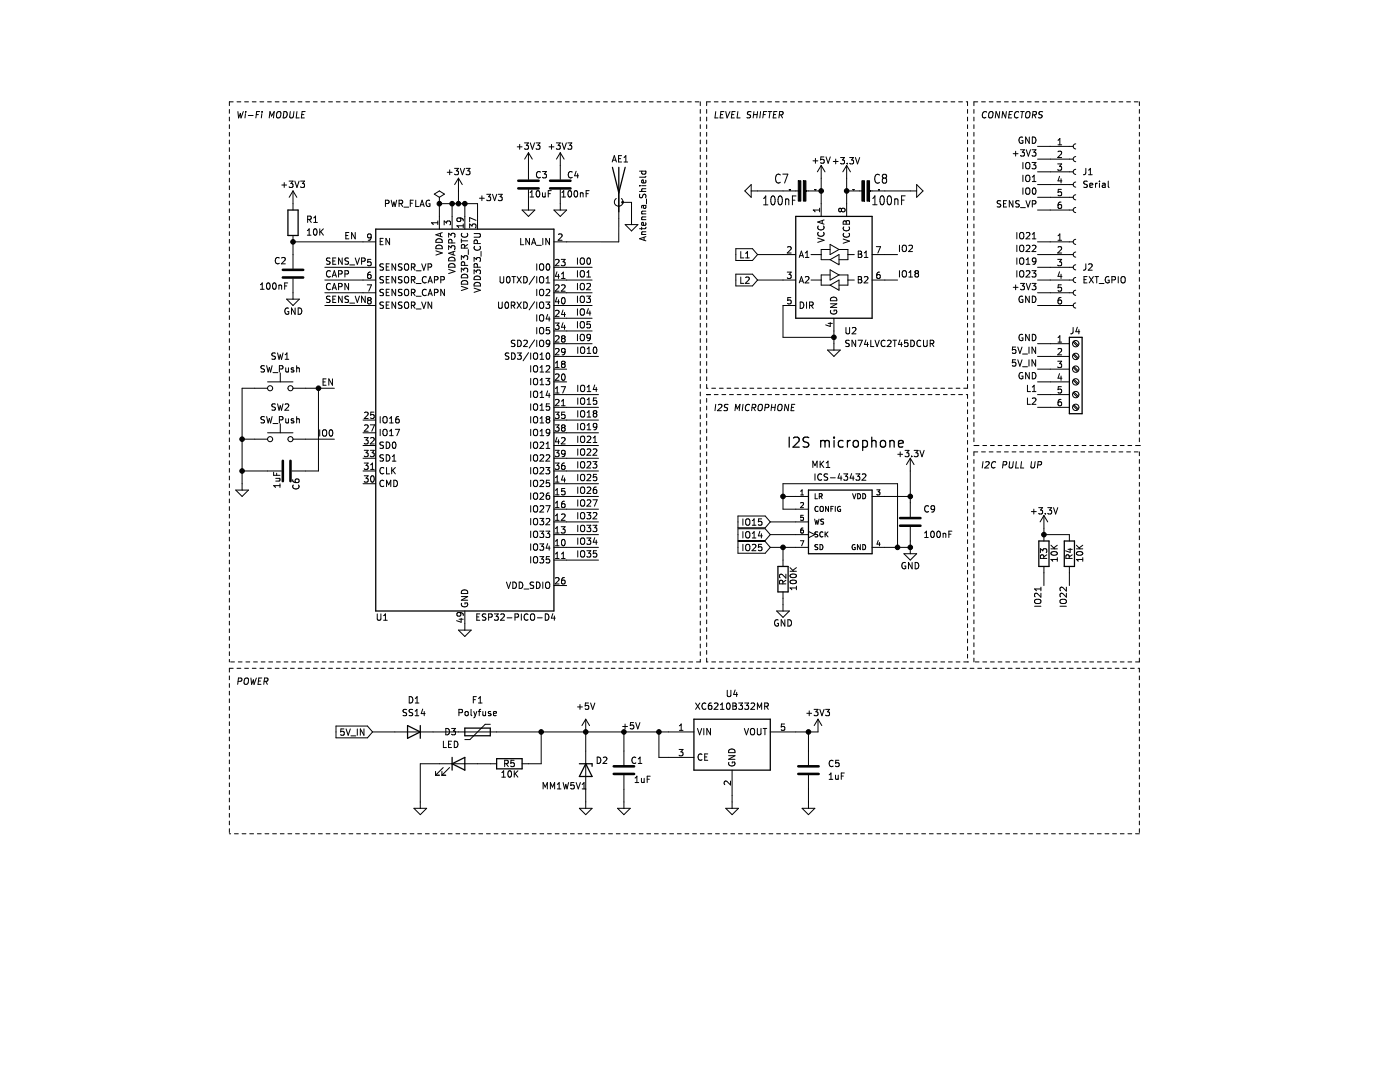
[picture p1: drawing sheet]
<svg xmlns="http://www.w3.org/2000/svg" width="279mm" height="216mm" viewBox="0 0 279 216" stroke-linecap="round" stroke-linejoin="round" font-family="sans-serif">
<path d="M.1 0h279.3v215.9h-279.3z" fill-rule="evenodd" fill="#fff" stroke="#fff" stroke-width=".2"/>
<g fill="none" stroke="#000" stroke-width=".25">
<path d="M122.2 33.4l1.3 5.1 1.3-5.1M123.5 33.4v8.9M57.5 41.9h2v5.1h-2zM75 45.7h35.5v76.2h-35.5zM158.8 43.2h15.2v20.3h-15.2zM213.4 67.3h2.6v15.3h-2.6zM157.5 87.2v2M158.4 87.4l.2-.2 .7 .1a.54 .54 0 0 1 .1 .8l-1.1 1.1h1.2M161.3 97.8h12.7v12.7h-12.7zM161.4 87.3l-.8-.1-.2 .2-.1 .4a.95 .95 0 0 0 .9 .6l.2 .3-.2 .4h-.9M163.8 87.9v1.3M163.8 88.1a.5 .5 0 0 1 .8 .1"/>
<path d="M164.6 88.2l.3-.3 .5 .1 .1 1.2M164.6 88.2v1M166.5 87.2v.2M166.5 87.9v1.3M168.3 88l-.6-.1-.4 .4v.5l.2 .3h.8M169.1 87.9v1.3M169.7 87.9l-.4 .1-.2 .3M170.5 88a.54 .54 0 0 1 .8 .3v.5a.54 .54 0 0 1-.5 .4 .54 .54 0 0 1-.5-.4v-.5zM172.2 88l.5-.1 .4 .4v.5l-.2 .3h-.7M172.2 87.9v2M174 88.1a.5 .5 0 0 1 .8 .1v1M174 87.2v2"/>
<path d="M175.9 88a.54 .54 0 0 1 .8 .3v.5a.54 .54 0 0 1-.5 .4 .54 .54 0 0 1-.5-.4v-.5zM177.6 88.1a.5 .5 0 0 1 .9 .1v1M177.6 87.9v1.3M179.3 88.6l1-.2-.1-.4-.6-.1-.3 .3 .1 .9h.8M155.3 113h2v5.1h-2zM207.3 108h2.1v5h-2.1zM212.4 108h2v5h-2zM81.3 144.8l2.6 1.3-2.6 1.2zM83.9 144.8v2.5M90.2 151.1v2.6M90.2 152.4l2.6-1.3v2.6zM92.8 145.3h5v1.5h-5z"/>
<path d="M99.1 151.4h5.1v2h-5.1zM115.6 152.4h2.6v.5M116.9 152.4l1.3 2.5h-2.6zM138.5 143.5h15.2v10.2h-15.2z"/>
</g>
<g fill="none" stroke="#000" stroke-width=".2">
<path d="M45.8 21.8v.8M45.8 23.4v.7M45.8 24.9v.8M45.8 26.4v.8M45.8 27.9v.8M45.8 29.5v.7M45.8 31v.8M45.8 32.5v.8M45.8 34v.8M45.8 35.6v.7M45.8 37.1v.7M45.8 38.6v.8"/>
<path d="M46.5 20.3h-.7v.8M47.3 20.3h.8M47.5 22.3l.1 1.2 .4-.9 .1 .9 .5-1.2M48.8 20.3h.8M49 22.7l-.1 .8M49 22.3v.1M49.6 23h.9M50.3 20.3h.8M51.1 22.9h.5M51.8 22.3h-.6l-.1 1.2M51.9 20.3h.7M52.3 22.7l-.1 .8"/>
<path d="M52.3 22.3v.1M53.4 20.3h.8M53.7 23.5l.2-1.2 .3 .9 .5-.9-.1 1.2M54.9 20.3h.8M55.3 22.4l.3-.1h.3a.75 .75 0 0 1-.5 1.2h-.1a.95 .95 0 0 1 0-1.1zM56.2 36.9h1M56.4 20.3h.8M56.7 22.3a.65 .65 0 0 1 .6 .7 .65 .65 0 0 1-.8 .5zM56.7 36.4v1M57.7 36.1h.8l-.4 .5 .3 .1v.6l-.2 .1-.5-.1M57.9 22.3l-.1 1 .2 .2h.3l.2-.2 .2-1M58 20.3h.7"/>
<path d="M58.5 38.1v3.8M58.5 38.1l-.8 1.3M58.5 38.1l.7 1.3M58.8 36.1l.5 1.3 .4-1.3M59.3 22.3l-.2 1.2h.6M59.5 20.3h.8M60 36.1h.8l-.4 .5 .3 .1v.6l-.2 .1-.5-.1M60.2 22.9h.4M60.9 22.3h-.6l-.2 1.2h.6M61 20.3h.8M62.5 20.3h.8M64.1 20.3h.7"/>
<path d="M65.6 20.3h.8M67.1 20.3h.8M68.6 20.3h.8M70.2 20.3h.7M71.7 20.3h.7M73.2 20.3h.8M74.7 20.3h.8M76.3 20.3h.7M77.8 20.3h.7M78.1 39.9l.3 1.3 .2-.9 .3 .9 .3-1.3M79.3 20.3h.8M80.8 20.3h.8"/>
<path d="M82.4 20.3h.7M82.5 39.9h-.6v1.3M83 39.9v1.3h.6M83.9 20.3h.7M85.4 20.3h.8M86.7 38.7l1-.6 1 .6-1 .7zM86.9 20.3h.8M87.7 39.4v6.3M88.4 20.3h.8M89.3 34.4h.9M89.7 33.9v1M90 20.3h.7"/>
<path d="M90.7 33.6h.8l-.4 .5 .3 .1v.5l-.1 .2-.6-.2M91.5 35.6l-.8 1.2M91.5 35.6v5M91.5 35.6l.8 1.2M91.5 20.3h.8M91.9 33.6l.4 1.3 .4-1.3M93 33.6h.8l-.4 .5 .3 .1v.5l-.1 .2-.6-.2M93 20.3h.8M94.5 20.3h.8M95.7 39.6h1M96.1 20.3h.7M96.2 39.1v.9"/>
<path d="M97.1 38.8h.8l-.4 .5 .4 .1v.5l-.2 .1-.6-.1M97.6 20.3h.8M98.3 38.8l.4 1.2 .4-1.2M99.1 20.3h.8M99.4 38.8h.8l-.4 .5 .4 .1v.5l-.2 .1-.6-.1M100.6 20.3h.8M102.2 20.3h.7M103.2 29.3h1M103.7 20.3h.8M103.7 28.8v1M104.7 28.5h.8l-.5 .5 .4 .1v.6l-.2 .1-.5-.1M105.2 20.3h.8"/>
<path d="M105.5 30.5v5.3M105.5 37.8v4.1M105.5 30.5l-.8 1.3M105.5 30.5l.7 1.3M105.8 39.3h.7M105.8 38.4l.4-.4v1.3M105.8 28.5l.5 1.3 .4-1.3M106.7 20.3h.8M107 28.5h.8l-.5 .5 .4 .1v.6l-.2 .1-.5-.1M107.1 38.2l.2-.2a.68 .68 0 0 1 .4 .7 .68 .68 0 0 1-.4 .6l-.3-.5zM107.8 34.4a.6 .6 0 0 0-.8 .4 .6 .6 0 0 0 .6 .7l.2-.1M108.3 20.3h.7"/>
<path d="M108.3 34.2h.8l-.5 .5 .4 .1v.6l-.2 .1-.5-.1M108.3 38.5v.7h.5M108.8 38.5v.8M109.4 38.6h.4M109.6 29.3h.9M109.8 20.3h.7M110 38h-.6v1.3M110.1 28.8v1M111 28.5h.8l-.4 .5 .4 .1v.6l-.2 .1-.6-.1M111.3 20.3h.8M111.8 30.5v5.3M111.8 37.8v4.1"/>
<path d="M111.8 30.5l-.7 1.3M111.8 30.5l.8 1.3M112.1 39.3h.8M112.1 38.4l.4-.4v1.3M112.2 28.5l.4 1.3 .4-1.3M112.8 20.3h.8M113.3 28.5h.8l-.4 .5 .4 .1v.6l-.2 .1-.6-.1M113.5 38.2l.1-.2a.68 .68 0 0 1 .5 .7 .68 .68 0 0 1-.5 .6l-.3-.5zM114.2 34.4a.6 .6 0 0 0-.8 .4 .6 .6 0 0 0 .6 .7l.2-.1M114.4 20.3h.7M114.7 38.2l.2-.2a.68 .68 0 0 1 .4 .7 .68 .68 0 0 1-.4 .6l-.3-.5zM115 34.2l-.3 .9h.8"/>
<path d="M115.3 34.7v.8M115.8 38.5v.8M115.8 38.6l.5-.1 .1 .8M115.9 20.3h.7M117 38.6h.4M117.4 20.3h.8M117.6 38h-.6v1.3M118.9 20.3h.8M120.5 20.3h.7M122 20.3h.7M122.2 32.3l.4-1.2 .4 1.2M122.3 32h.6"/>
<path d="M123.4 31.7h.5M123.5 38.5v9.8h-13M123.5 20.3h.8M124 39.6a.85 .85 0 0 1 .1 1.3 .85 .85 0 0 1-1.2 0 .85 .85 0 0 1 .1-1.3M124.1 31.1h-.7v1.2h.7M124.5 32.3h.8M124.5 31.4l.4-.3v1.2M125 20.3h.8M126.5 20.3h.8M127.6 38.2h1.3M127.6 37.1h.2M127.6 34.2h1.3"/>
<path d="M127.7 38.7l-.1 .5 .2 .2h.3l.3-.5 .3-.2 .2 .3-.1 .5M128.1 37.1h.8M128.1 20.3h.7M128.1 34.2v.3l.2 .3 .5-.2v-.4M128.8 36l.1 .3-.2 .2-.6-.1v-.4l.3-.1 .1 .6M128.9 35.2l-.2 .2h-1.1M128.9 37.7h-.8l.1 .5M129 39.7v1M129.6 20.3h.8M131.1 20.3h.8M132.6 20.3h.8M134.2 20.3h.7"/>
<path d="M135.7 20.3h.8M137.2 20.3h.8M138.7 20.3h.8M139.8 20.3v.8M139.8 21.8v.8M139.8 23.4v.7M139.8 24.9v.8M139.8 26.4v.8M139.8 27.9v.8M139.8 29.5v.7M139.8 31v.8M139.8 32.5v.8"/>
<path d="M139.8 34v.8M139.8 35.6v.7M139.8 37.1v.7M139.8 38.6v.8M141 21.8v.8M141 23.4v.7M141 24.9v.8M141 26.4v.8M141 27.9v.8M141 29.5v.7M141 31v.8M141 32.5v.8"/>
<path d="M141 34v.8M141 35.6v.7M141 37.1v.7M141 38.6v.8M141.8 20.3h-.8v.8M142.6 20.3h.7M142.8 22.3l-.1 1.2h.6M143.8 22.9h.4M144.1 20.3h.7M144.5 22.3h-.6l-.2 1.2h.6M144.8 22.3l.3 1.2 .6-1.2M145.6 20.3h.8"/>
<path d="M146 22.9h.5M146.7 22.3h-.6l-.1 1.2h.6M147.1 20.3h.8M147.3 22.3l-.2 1.2h.6M148.6 20.3h.8M149.9 22.3h-.5l-.2 .1v.3l.5 .3 .1 .3-.3 .2h-.5M149.9 38.1h9.4M149.9 36.8v2.6l-1.3-1.3zM150.2 20.3h.7M150.4 22.9h.7M150.5 22.3l-.2 1.2M151.2 22.3l-.2 1.2"/>
<path d="M151.7 20.3h.8M151.8 22.3l-.2 1.2M152.3 22.9h.4M152.4 39.6l.4-.5v1.8M153 22.3h-.6l-.2 1.2M153.2 20.3h.8M153.3 22.3h.7M153.7 22.3l-.2 1.2M154 39.2l.3-.1a1.23 1.23 0 0 1 0 1.8h-.1a1.32 1.32 0 0 1-.2-1.7zM154.4 22.9h.4M154.7 20.3h.8M155.1 22.3h-.6l-.2 1.2h.6"/>
<path d="M155.5 39.2l.3-.1a1.23 1.23 0 0 1 0 1.8h-.2a1.32 1.32 0 0 1-.1-1.7zM155.5 22.9h.6l.2-.5-.7-.1-.2 1.2M155.7 34.9l-.1-.1a.51 .51 0 0 0-.7 .4l-.1 .6a.68 .68 0 0 0 .6 .7l.3-.1M155.8 22.9l.4 .6M156.2 34.7h1l-.6 1.8M156.3 20.3h.7M156.8 39.9l.2-.2 .4 .1v1.1M156.8 39.7v1.2M157.5 37.8h.1M157.8 20.3h.8M158.1 39.9h.6M158.9 39.1h-.8v1.8"/>
<path d="M159.3 20.3h.8M159.4 38.1h.1M160.8 38.1h.1M160.8 38.1h3.1M160.8 20.3h.8M162.3 32.1h.9M162.4 20.3h.7M162.6 37.8h.1M162.7 31.6v1M163.9 33v10.2M163.9 33l-.8 1.3M163.9 33l.7 1.3"/>
<path d="M163.9 20.3h.7M164.4 31.3h-.6v.6l.1-.1 .5 .1 .1 .1-.1 .5-.2 .1-.4-.1M164.9 31.3l.4 1.3 .4-1.3M165.4 20.3h.8M166.3 32.2h1M166.8 31.7v1M166.9 20.3h.8M167.8 31.4h.7l-.4 .5 .4 .1v.6l-.2 .1-.5-.1M168.5 20.3h.7M169 33v10.2M169 38.1h3M169 33l-.8 1.3"/>
<path d="M169 33l.7 1.3M169.1 32.6v.1M169.6 31.4h.8l-.5 .5 .4 .1v.6l-.2 .1-.5-.1M170 20.3h.7M170.2 37.8h.1M170.7 31.4l.4 1.3 .5-1.3M171.5 20.3h.8M172.1 38.1h.1M173 20.3h.8M173.5 38.1h.1M173.5 38.1h9.4M174.2 39.6l.4-.5v1.8"/>
<path d="M174.6 20.3h.7M175.3 37.8h.1M175.5 34.9h-.1a.51 .51 0 0 0-.8 .3v.6a.68 .68 0 0 0 .6 .8l.3-.2M175.8 39.2l.3-.1a1.23 1.23 0 0 1 0 1.8h-.1a1.32 1.32 0 0 1-.2-1.7zM176.1 20.3h.7M176.4 35.5l-.3 .4 .1 .5 .2 .2 .4-.1 .1-.3v-.5l-.2-.2M176.4 35.5l-.3-.3 .3-.4 .4 .1 .1 .2-.2 .4M176.4 35.5h.3M177.3 39.2l.3-.1a1.23 1.23 0 0 1 0 1.8h-.2a1.32 1.32 0 0 1-.1-1.7zM177.6 20.3h.8M178.6 39.7v1.2M178.6 39.8l.2-.1 .3 .1 .1 1.1"/>
<path d="M179.1 20.3h.8M179.9 39.9h.5M180.6 39.1h-.7v1.8M180.7 20.3h.7M182.2 20.3h.7M182.9 36.8l1.3 1.3-1.3 1.3zM183.7 20.3h.8M185.2 20.3h.8M186.7 20.3h.8M188.3 20.3h.7M189.8 20.3h.8M191.3 20.3h.8"/>
<path d="M192.8 20.3h.3v.8M193.1 21.8v.8M193.1 23.4v.7M193.1 24.9v.8M193.1 26.4v.8M193.1 27.9v.8M193.1 29.5v.7M193.1 31v.8M193.1 32.5v.8M193.1 34v.8M193.1 35.6v.7M193.1 37.1v.7"/>
<path d="M193.1 38.6v.8M194.4 21.8v.8M194.4 23.4v.7M194.4 24.9v.8M194.4 26.4v.8M194.4 27.9v.8M194.4 29.5v.7M194.4 31v.8M194.4 32.5v.8M194.4 34v.8M194.4 35.6v.7M194.4 37.1v.7"/>
<path d="M194.4 38.6v.8M195.1 20.3h-.7v.8M195.9 20.3h.8M196.9 22.4a.61 .61 0 0 0-.8 .3 .61 .61 0 0 0 .4 .8l.3-.1M197.4 20.3h.8M197.4 22.4l.3-.1h.4a.75 .75 0 0 1-.6 1.2h-.1a.95 .95 0 0 1 0-1.1zM198.9 20.3h.8M199.5 22.3l-.1 1.2-.6-1.2-.2 1.2M200.5 20.3h.7M200.8 22.3l-.1 1.2-.6-1.2-.1 1.2M201.4 22.9h.4M202 20.3h.7"/>
<path d="M202.1 22.3h-.7l-.1 1.2h.6M202.2 30.7h1M202.7 30.2v.9M203.3 22.4a.61 .61 0 0 0-.8 .3 .61 .61 0 0 0 .4 .8l.3-.1M203.5 20.3h.8M203.7 29.9h.7l-.4 .5 .4 .1v.5l-.2 .1-.5-.1M203.7 22.3h.7M204 22.3l-.1 1.2M204.1 27.4a.59 .59 0 0 0-.7 .6 .59 .59 0 0 0 .7 .5v-.4h-.2M204.1 32.4v1.3M204.1 35v1.2M204.1 37.5v1.3"/>
<path d="M204.7 37.7l.3-.2a.43 .43 0 0 1 .5 .4v.4a.42 .42 0 0 1-.4 .5 .42 .42 0 0 1-.4-.5zM204.7 32.6l.3-.2a.43 .43 0 0 1 .5 .4v.5a.42 .42 0 0 1-.4 .4 .42 .42 0 0 1-.4-.4zM204.7 35.1l.3-.1a.43 .43 0 0 1 .5 .4v.4a.42 .42 0 0 1-.4 .4 .42 .42 0 0 1-.4-.4zM204.8 29.9l.4 1.2 .5-1.2M204.8 22.4l.3-.1h.3a.75 .75 0 0 1-.5 1.2h-.1a.95 .95 0 0 1 0-1.1zM205 20.3h.8M205.4 27.3v1.3l-.7-1.3v1.3M206 32.4h.7l-.4 .5 .4 .1v.6l-.2 .1-.5-.1M206 29.9h.7l-.4 .5 .4 .1v.5l-.2 .1-.5-.1M206 35.3l.4-.3v1.2M206 27.3a.64 .64 0 0 1 .8 .7 .64 .64 0 0 1-.8 .6zM206 36.2h.7"/>
<path d="M206.1 22.9h.6l.1-.5-.6-.1-.2 1.2M206.1 37.6l.2-.1a.68 .68 0 0 1 .5 .6 .68 .68 0 0 1-.5 .7l-.3-.5zM206.4 22.9l.3 .6M206.6 20.3h.7M207.1 39.4h7.1M207.1 36.8h7.1M207.1 34.3h7.1M207.1 31.8h7.1M207.1 29.2h7.1M208.1 20.3h.7M208.1 22.3h-.5l-.2 .1v.3l.5 .3 .1 .3-.3 .2h-.5M209.6 20.3h.8"/>
<path d="M211.1 32.7h.8l-.4 .5 .3 .1v.6l-.2 .1-.5-.1M211.1 20.3h.8M211.1 28l.4-.4v1.3M211.1 30.3l.5-.1 .3 .3-.8 .9h.8M211.1 28.9h.8M211.5 35.2l-.4 .9h.8M211.8 35.7v.8M211.8 37.8h-.6l-.1 .6 .2-.1h.5l.1 .2-.1 .4-.2 .2-.5-.2M212.7 20.3h.7M214.2 20.3h.7M214.7 38.9a.51 .51 0 0 0-.5 .5 .51 .51 0 0 0 .5 .5M214.7 36.3a.51 .51 0 0 0-.5 .5 .51 .51 0 0 0 .5 .5"/>
<path d="M214.7 33.8a.51 .51 0 0 0-.5 .5 .51 .51 0 0 0 .5 .5M214.7 31.2a.51 .51 0 0 0-.5 .6 .51 .51 0 0 0 .5 .5M214.7 28.7a.51 .51 0 0 0-.5 .5 .51 .51 0 0 0 .5 .5M215.7 20.3h.8M216.7 33.6l-.1 1.1-.4 .2M217 36.2l-.5-.1-.2 .2v.3l.6 .3 .1 .3-.2 .2-.5-.1M217.2 20.3h.8M217.2 34l.4-.4v1.3M217.2 34.9h.8M217.5 37l.6-.1-.1-.3h-.3l-.2 .1v.6h.5M218.6 36.6v.8M218.8 20.3h.7"/>
<path d="M219 36.6l-.4 .2M219.4 36.1v.2M219.4 36.6v.8M220 36.6h.5l.1 .8M220.3 20.3h.7M220.6 36.9h-.5l-.1 .2 .1 .3 .5-.1M221.2 36.1v1.1l.2 .2M221.8 20.3h.8M223.3 20.3h.8M224.8 20.3h.8M226.4 20.3h.7M227.4 20.3v.8"/>
<path d="M227.4 21.8v.8M227.4 23.4v.7M227.4 24.9v.8M227.4 26.4v.8M227.4 27.9v.8M227.4 29.5v.7M227.4 31v.8M227.4 32.5v.8M227.4 34v.8M227.4 35.6v.7M227.4 37.1v.7M227.4 38.6v.8"/>
<path d="M45.8 40.1v.8M45.8 41.7v.7M45.8 43.2v.7M45.8 44.7v.8M45.8 46.2v.8M45.8 47.8v.7M45.8 49.3v.7M45.8 50.8v.8M45.8 52.3v.8M45.8 53.8v.8M45.8 55.4v.7M45.8 56.9v.8"/>
<path d="M45.8 58.4v.8M45.8 59.9v.8M52 57.7h.7M52 56.8l.3-.3v1.2M53.3 56.6l.2-.1a.68 .68 0 0 1 .4 .6 .68 .68 0 0 1-.4 .6l-.3-.5zM54.5 56.6l.2-.1a.68 .68 0 0 1 .4 .6 .68 .68 0 0 1-.4 .6l-.3-.5zM55.7 57l.4-.1 .1 .8M55.7 56.9v.8M55.7 51.5a.6 .6 0 0 0-.8 .4 .6 .6 0 0 0 .6 .7l.2-.1M56.2 51.5l.5-.1 .2 .3-.8 .9h.8M56.8 57.1h.4M57.2 59.7h2.5l-1.2 1.3z"/>
<path d="M57.4 56.5h-.6v1.2M58.5 48.3h16.5M58.5 47v6.6M58.5 55.6v4.1M61.3 46.9h.8M61.3 46l.4-.3v1.2M61.4 43.8l.6-.1 .1-.5-.7-.1v1.3M61.7 43.8l.4 .6M62.6 44.4h.7M62.6 43.5l.4-.4v1.3M62.7 45.8l.1-.1a.68 .68 0 0 1 .5 .6 .68 .68 0 0 1-.5 .6l-.3-.5zM63.8 45.7v1.2"/>
<path d="M64 46.2l.5 .7M64.5 45.7l-.7 .7M64.8 55.9h10.2M64.8 58.4h10.2M64.8 53.3h10.2M65.9 51.5h-.5l-.2 .1v.4l.6 .2 .1 .3-.3 .2h-.5M65.9 59.2l-.5-.1-.2 .1v.4l.6 .2 .1 .3-.3 .3-.5-.1M65.9 54.1a.6 .6 0 0 0-.8 .5 .6 .6 0 0 0 .6 .7l.2-.1M65.9 56.7a.6 .6 0 0 0-.8 .4 .6 .6 0 0 0 .6 .7l.2-.1M66.3 57.8l.4-1.3 .4 1.3M66.3 55.3l.4-1.3 .4 1.3M66.4 59.7h.4"/>
<path d="M66.4 57.5h.6M66.4 54.9h.6M66.4 52.1h.4M67 51.5h-.6v1.2h.6M67 59.1h-.6v1.3h.6M67.6 57.2h.6v-.5l-.6-.2v1.3M67.6 54.7l.6-.1v-.5l-.6-.1v1.3M68.3 51.5v1.2l-.7-1.2v1.2M68.3 59.1v1.3l-.7-1.3v1.3M68.8 54.7l.6-.1 .1-.5-.7-.1v1.3M69 47h.4M69.6 59.2l-.5-.1-.2 .1v.4l.5 .2 .2 .3-.3 .3-.5-.1"/>
<path d="M69.6 51.5h-.5l-.2 .1v.4l.5 .2 .2 .3-.3 .2h-.5M69.6 56.5v1.3l-.8-1.3v1.3M69.6 46.4h-.6v1.3h.6M69.8 52.9h1M70.9 59.1l.4 1.3 .4-1.3M70.9 46.4v1.3l-.7-1.3v1.3M70.9 51.5l.4 1.2 .4-1.2M72.2 52.1h.6v-.5l-.6-.1v1.2M72.9 59.1v1.3l-.7-1.3v1.3M73.3 56.8h.8l-.5 1.3M73.6 59.9l-.2 .3v.2l.2 .2h.2l.3-.2v-.2l-.3-.3M73.6 59.9l-.2-.2 .2-.3h.2l.3 .2-.3 .3"/>
<path d="M73.6 59.9h.2M74 54.3l-.4 .1-.2 .2v.7l.2 .3 .4-.2 .1-.4-.1-.2h-.4l-.2 .2M74 51.8h-.6v.6l.1-.2 .5 .1 .1 .2-.1 .4-.2 .1-.4-.1M74.1 47.2l-.3 .3-.3-.1-.1-.2v-.4l.4-.1 .3 .2-.1 .7-.2 .3h-.3M75.9 48.2h.4M76.5 47.6h-.6v1.2h.6M76.5 55.2h-.4l-.2 .1v.4l.5 .2 .1 .3-.2 .3-.5-.1M76.5 52.7l-.4-.1-.2 .2v.3l.5 .3 .1 .3-.2 .2h-.5M76.5 57.8l-.4-.1-.2 .1v.4l.5 .3 .1 .3-.2 .2-.5-.1M76.9 40.6l.6-.1 .1-.4-.7-.2v1.3M77.1 55.8h.4M77.1 53.2h.4"/>
<path d="M77.1 58.3h.4M77.7 55.2h-.6v1.3h.6M77.7 52.6h-.6v1.3h.6M77.7 57.7h-.6v1.3h.6M77.7 47.6v1.2l-.7-1.2v1.2M79 52.6v1.3l-.8-1.3v1.3M79 55.2v1.3l-.8-1.3v1.3M79 57.7v1.3l-.8-1.3v1.3M79.6 40.6l.6-.1 .1-.4-.7-.2v1.3M79.9 40.6l.5 .6M80.2 55.2h-.5l-.1 .1v.4l.5 .2 .1 .3-.2 .3-.5-.1M80.2 52.7l-.5-.1-.1 .2v.3l.5 .3 .1 .3-.2 .2h-.5"/>
<path d="M80.2 57.8l-.5-.1-.1 .1v.4l.5 .3 .1 .3-.2 .2-.5-.1M80.6 41.3h1M80.8 55.4l.2-.2a.43 .43 0 0 1 .6 .4v.4a.42 .42 0 0 1-.5 .5 .42 .42 0 0 1-.4-.5zM80.8 52.8l.2-.2a.43 .43 0 0 1 .6 .5v.4a.42 .42 0 0 1-.5 .4 .42 .42 0 0 1-.4-.4zM80.8 57.9l.2-.2a.43 .43 0 0 1 .6 .4v.5a.42 .42 0 0 1-.5 .4 .42 .42 0 0 1-.4-.4zM81.9 40.5h.4M82.1 55.8h.6l.1-.5-.7-.1v1.3M82.1 53.3l.6-.1 .1-.4-.7-.2v1.3M82.1 58.4l.6-.1 .1-.5-.7-.1v1.3M82.4 53.3l.4 .6M82.4 55.8l.4 .7M82.4 58.4l.4 .6"/>
<path d="M83.1 56.6h.9M83.1 54h.9M83.1 59.1h.9M83.8 41.2l.4-1.3 .5 1.3M83.9 40.9h.6M84.2 52.6l.4 1.3 .4-1.3M85.1 55.3a.6 .6 0 0 0-.9 .4 .6 .6 0 0 0 .6 .8l.3-.2M85.1 57.8a.6 .6 0 0 0-.9 .5 .6 .6 0 0 0 .6 .7l.3-.1M85.4 53.3l.6-.1 .1-.4-.7-.2v1.3M85.4 59l.5-1.3 .4 1.3M85.4 56.5l.5-1.3 .4 1.3M85.5 56.1h.7"/>
<path d="M85.5 58.6h.7M85.8 40a.59 .59 0 0 0-.8 .6 .59 .59 0 0 0 .8 .6v-.5h-.2M86.7 55.8h.6l.1-.5-.7-.1v1.3M86.7 58.4l.6-.1 .1-.5-.7-.1v1.3M87 50.1l1.3 .4-1.3 .4M87.1 49.1a.68 .68 0 0 1 .7-.2 .68 .68 0 0 1 .5 .7h-1.3zM87.1 47.9a.68 .68 0 0 1 .7-.2 .68 .68 0 0 1 .5 .7h-1.3zM87.4 44.1v.7M87.4 44.5h-1.3l.4 .3M87.7 40.6h.1M87.7 40.6h7.6v5.1M87.9 46.5v.7"/>
<path d="M88 55.8h.6v-.5l-.6-.1v1.3M88.3 46.4l-1.3 .4 1.3 .5M88.6 44.9v-.8l.5 .4 .1-.4h.6l.1 .2-.1 .6M88.7 57.7v1.3l-.7-1.3v1.3M89.5 47.3v-.8l.5 .5 .1-.4h.6l.1 .2-.1 .5M89.5 49.8v-.8l.5 .4 .1-.3h.6l.1 .2-.1 .5M89.5 53.7l1.3 .5-1.3 .4M89.7 52.7a.66 .66 0 0 1 .8-.1 .66 .66 0 0 1 .3 .7h-1.3zM89.7 51.4a.66 .66 0 0 1 .8 0 .66 .66 0 0 1 .3 .6h-1.3zM90.2 48.5l-.1-.6-.4-.1-.2 .7h1.3M90.2 40.6v5.1M90.4 50.2v.6"/>
<path d="M90.8 50.1l-1.3 .4 1.3 .5M91.7 43.5l.3 .2-.1 .4-.2 .1-.4-.1-.1-.4 .2-.2h.7l.3 .2 .1 .4M92.1 54.3v-.8l.5 .4 .1-.3h.5l.1 .1-.1 .6M92.1 57.1l1.2 .5-1.2 .4M92.1 47.7v.7M92.1 51.8v-.8l.5 .4 .1-.3h.5l.1 .2-.1 .5M92.1 48.1h1.2M92.1 55a.68 .68 0 0 1 .8-.3 .68 .68 0 0 1 .4 .7h-1.2zM92.1 56.2a.68 .68 0 0 1 .8-.2 .68 .68 0 0 1 .4 .7h-1.2zM92.2 46.5a.6 .6 0 0 0 .4 .9 .6 .6 0 0 0 .7-.6l-.1-.3M92.5 44.7v.7M92.5 45.1h-1.3l.3 .3"/>
<path d="M92.7 53v-.6l-.5-.1-.1 .7h1.2M92.7 49.5v-.6l-.5-.1-.1 .7h1.2M92.8 40.6v5.1M93.3 48.8l-.6 .4M93.5 49.8v1M93.7 45.5v-.8l.5 .4 .1-.3h.6l.1 .1-.1 .6M94.6 46.6h1l.3 .2v.3l-.3 .2h-1M94.6 52.2v-.8l.5 .4 .1-.4h.6l.1 .2-.1 .6M94.6 54.6v-.7l.5 .4 .1-.4h.6l.1 .2-.1 .5M94.6 57.5l1.3 .4-1.3 .4M94.7 55.3a.68 .68 0 0 1 .8-.2 .68 .68 0 0 1 .4 .7h-1.3zM94.7 56.6a.68 .68 0 0 1 .8-.2 .68 .68 0 0 1 .4 .7h-1.3z"/>
<path d="M94.7 49.1a.6 .6 0 0 0 .5 .9 .6 .6 0 0 0 .7-.6l-.1-.3M95 44l-1.3-.6v.9M95.3 53.3l-.1-.6h-.5l-.1 .6h1.3M95.3 48.6l-.1-.6-.5-.1-.1 .7h1.3M96 50.2v.9M99.8 55.2v1l.2 .3h.3l.2-.3v-1M101.2 55.3l.2-.1a.68 .68 0 0 1 .4 .6 .68 .68 0 0 1-.4 .7l-.3-.5zM102.2 55.2h.7M102.5 55.2v1.3M103.2 55.2l.8 1.3M103.9 47.6v1.2h.6M104 55.2l-.8 1.3"/>
<path d="M104.2 41.9h2.5l-1.2 1.3zM104.5 55.2a.64 .64 0 0 1 .8 .6 .64 .64 0 0 1-.8 .7zM105.7 47.6v1.2l-.8-1.2v1.2M106.1 48.8l.4-1.2 .4 1.2M106.2 48.5h.6M106.7 55.1l-1.1 1.7M107.1 49h.9M107.1 52.6v1.3M107.1 55.2v1.3M107.1 57.7v1.3M107.7 55.4l.3-.2a.43 .43 0 0 1 .5 .4v.4a.42 .42 0 0 1-.4 .5 .42 .42 0 0 1-.4-.5zM107.7 52.8l.3-.2a.43 .43 0 0 1 .5 .5v.4a.42 .42 0 0 1-.4 .4 .42 .42 0 0 1-.4-.4z"/>
<path d="M107.7 57.9l.3-.2a.43 .43 0 0 1 .5 .4v.5a.42 .42 0 0 1-.4 .4 .42 .42 0 0 1-.4-.4zM108.3 47.6v1.2M109 56.5h.7M109 57.8l.5-.1 .2 .4-.8 .9h.8M109 55.5l.4-.3v1.3M109.1 52.8l.2-.2a.68 .68 0 0 1 .4 .7 .68 .68 0 0 1-.4 .6l-.3-.5zM109.7 47.6v1.2l-.8-1.2v1.2M110.5 55.9h7.7M110.5 41.9h2.6l-1.3 1.3zM110.5 58.4h7.7M110.5 53.3h7.7M110.8 51.9l.5-.1 .3 .3-.8 .9h.8"/>
<path d="M110.8 57l.5-.2 .3 .4-.8 .9h.8M111.2 54.2l-.4 .9h.8M111.2 59.3l-.4 .9h.8M111.5 46.8l.4-.1 .3 .3-.8 .9h.8M111.5 54.7v.9M111.5 59.8v.8M112 51.8h.8l-.4 .4 .3 .2v.5l-.2 .1-.5-.1M112.1 55.6h.7M112.1 57l.4-.2 .3 .4-.8 .9h.8M112.1 54.7l.3-.4v1.3M112.2 59.5l.2-.1a.68 .68 0 0 1 .4 .6 .68 .68 0 0 1-.4 .6l-.3-.4zM115.2 51.5v1.2"/>
<path d="M115.2 54v1.3M115.2 56.5v1.3M115.2 59.1v1.3M115.8 56.7l.3-.2a.43 .43 0 0 1 .5 .5v.4a.42 .42 0 0 1-.4 .4 .42 .42 0 0 1-.4-.4zM115.8 51.7l.3-.2a.43 .43 0 0 1 .5 .4v.4a.42 .42 0 0 1-.4 .5 .42 .42 0 0 1-.4-.5zM115.8 59.3l.3-.2a.43 .43 0 0 1 .5 .4v.4a.42 .42 0 0 1-.4 .5 .42 .42 0 0 1-.4-.5zM115.8 54.2l.3-.2a.43 .43 0 0 1 .5 .4v.5a.42 .42 0 0 1-.4 .4 .42 .42 0 0 1-.4-.4zM117.1 59.1h.7l-.4 .5 .4 .1v.5l-.2 .2-.5-.2M117.1 54.4l.4-.4v1.3M117.1 56.7l.5-.2 .2 .4-.7 .9h.7M117.1 55.3h.7M117.2 51.6l.2-.1a.68 .68 0 0 1 .5 .6 .68 .68 0 0 1-.5 .6l-.3-.4z"/>
<path d="M124.3 40.4h1.7v4.4M124.8 44.8h2.5l-1.3 1.3zM128.1 43.8h.8M128.1 46.8h.8M128.1 45.3v.5M128.1 42.7h.8M128.4 41v.4l.2 .2 .3-.2-.1-.4M128.5 47.3v.6M128.8 44.4l.1 .4-.2 .2-.6-.1v-.5h.3l.1 .6M128.9 42.1l-.8 .1 .1 .5M128.9 45.3l-.2 .3h-1.1M128.9 47.2l-1.3 .4 1.3 .5"/>
<path d="M128.9 46.2l-.8 .1 .1 .5M128.9 41h-.8v.5M128.9 43.3h-.8l.1 .5M139.8 40.1v.8M139.8 41.7v.7M139.8 43.2v.7M139.8 44.7v.8M139.8 46.2v.8M139.8 47.8v.7M139.8 49.3v.7M139.8 50.8v.8M139.8 52.3v.8"/>
<path d="M139.8 53.8v.8M139.8 55.4v.7M139.8 56.9v.8M139.8 58.4v.8M139.8 59.9v.8M141 40.1v.8M141 41.7v.7M141 43.2v.7M141 44.7v.8M141 46.2v.8M141 47.8v.7M141 49.3v.7"/>
<path d="M141 50.8v.8M141 52.3v.8M141 53.8v.8M141 55.4v.7M141 56.9v.8M141 58.4v.8M141 59.9v.8M146.9 54.7h3.3l1 1.2-1 1.2h-3.3zM146.9 49.6h3.3l1 1.2-1 1.2h-3.3zM147.8 55.3v1.2h.6M147.8 50.2v1.3h.6M148.8 50.6l.4-.4v1.3"/>
<path d="M148.8 55.4l.5-.1 .2 .3-.8 .9h.8M148.8 51.5h.7M151.2 50.8h7.6M151.2 55.9h7.6M152.4 40.9h.9M157.1 54.3h.8l-.4 .5 .3 .1v.5l-.1 .2-.6-.2M157.2 49.3l.5-.1 .2 .4-.8 .9h.8M157.8 59.4h-.6v.6l.2-.1h.4l.1 .2-.1 .4-.1 .1-.5-.1M159.5 51.4l.4-1.3 .5 1.3M159.5 56.5l.4-1.3 .5 1.3M159.6 51h.6M159.6 56.1h.6"/>
<path d="M160.7 51.4h.7M160.7 50.5l.4-.4v1.3M160.7 55.3l.5-.1 .2 .3-.7 1h.7M161.9 50.8h2M161.9 55.9h2M163.2 47.5l1.3 .4-1.3 .5M163.3 45.1a.6 .6 0 0 0 .4 .8 .6 .6 0 0 0 .8-.6l-.2-.2M163.3 46.4a.6 .6 0 0 0 .4 .8 .6 .6 0 0 0 .8-.6l-.2-.2M163.6 41.5v.8M163.6 41.9h-1.3l.4 .4M164.1 44v.6M164.5 43.9l-1.3 .4 1.3 .4"/>
<path d="M165.7 49.8h-1.8v2h1.8M165.7 54.9h-1.8v2h1.8M165.7 48.8l1.7 1-1.7 1zM165.7 53.8l1.7 1.1-1.7 1zM165.7 51.8l1.7-1v2zM165.7 56.9l1.7-1v2zM165.9 59.4a.66 .66 0 0 1 .8-.1 .66 .66 0 0 1 .3 .7h-1.3zM167.4 49.8h1.8v2h-1.8M167.4 54.9h1.8v2h-1.8M167.9 41.8l.3-.3h.2l.3 .3v.2l-.3 .3-.4-.1-.1-.2M167.9 41.8l-.2-.3-.3 .3v.2l.2 .3 .3-.3M167.9 41.8v.2"/>
<path d="M168.3 47.7l1.2 .4-1.2 .4M168.4 46.5a.6 .6 0 0 0 .4 .9 .6 .6 0 0 0 .7-.6l-.1-.3M168.4 44.1h.2l.3 .2 .2-.3 .3 .1 .1 .6h-1.2zM168.4 45.3a.6 .6 0 0 0 .4 .8 .6 .6 0 0 0 .7-.6l-.1-.2M168.9 44.3v.4M169.2 50.8h1.3M169.2 55.9h1.3M171.3 50.1h.4l.3 .2-.3 .4 .3 .1v.3l-.2 .3h-.5zM171.3 55.2h.4l.3 .2-.3 .4 .3 .1v.3l-.2 .3h-.5zM171.3 55.8h.4M171.3 50.7h.4M172.5 51.4h.7"/>
<path d="M172.5 55.3l.5-.1 .2 .3-.8 1h.8M172.5 50.5l.4-.4v1.3M174 50.8h5.1M174 55.9h5.1M174.2 40.9h.8M174.9 49.2h.8l-.5 1.3M175.6 54.3l-.4 .1-.2 .2v.7l.2 .3 .4-.2 .1-.4-.1-.2h-.4l-.2 .2M179.5 48.9v1.3M179.5 54v1.3M180.1 54.2l.3-.2a.43 .43 0 0 1 .5 .4v.5a.42 .42 0 0 1-.4 .4 .42 .42 0 0 1-.4-.4zM180.1 49.1l.3-.2a.43 .43 0 0 1 .5 .5v.4a.42 .42 0 0 1-.4 .4 .42 .42 0 0 1-.4-.4zM181.4 54.4l.3-.4v1.3"/>
<path d="M181.4 49.1l.5-.2 .2 .4-.8 .9h.8M181.4 55.3h.7M182.8 54.6l-.2-.3 .2-.3 .4 .1 .1 .2-.2 .3M182.8 54.6l-.2 .2v.2l.2 .3 .4-.1 .1-.2v-.3l-.2-.1M182.8 54.6h.3M193.1 40.1v.8M193.1 41.7v.7M193.1 43.2v.7M193.1 44.7v.8M193.1 46.2v.8M193.1 47.8v.7M193.1 49.3v.7"/>
<path d="M193.1 50.8v.8M193.1 52.3v.8M193.1 53.8v.8M193.1 55.4v.7M193.1 56.9v.8M193.1 58.4v.8M193.1 59.9v.8M194.4 40.1v.8M194.4 41.7v.7M194.4 43.2v.7M194.4 44.7v.8M194.4 46.2v.8"/>
<path d="M194.4 47.8v.7M194.4 49.3v.7M194.4 50.8v.8M194.4 52.3v.8M194.4 53.8v.8M194.4 55.4v.7M194.4 56.9v.8M194.4 58.4v.8M194.4 59.9v.8M199.7 40.1l-.5-.1-.1 .2v.3l.5 .3 .1 .3-.2 .2-.5-.1M200.3 40.6h.4M200.9 40h-.6v1.3h.6"/>
<path d="M202.1 40v1.3l-.7-1.3v1.3M202.2 57.3h1M202.7 56.9v.9M202.9 46.4v1.3M202.9 48.9v1.3M202.9 51.5v1.2M202.9 54v1.3M203.4 40.1l-.5-.1-.1 .2v.3l.5 .3 .1 .3-.2 .2-.5-.1M203.5 49.1l.3-.2a.43 .43 0 0 1 .5 .5v.4a.42 .42 0 0 1-.4 .4 .42 .42 0 0 1-.4-.4zM203.5 46.6l.3-.2a.43 .43 0 0 1 .5 .4v.4a.42 .42 0 0 1-.4 .5 .42 .42 0 0 1-.4-.5zM203.5 54.2l.3-.2a.43 .43 0 0 1 .5 .4v.5a.42 .42 0 0 1-.4 .4 .42 .42 0 0 1-.4-.4zM203.5 51.7l.3-.2a.43 .43 0 0 1 .5 .4v.4a.42 .42 0 0 1-.4 .5 .42 .42 0 0 1-.4-.5z"/>
<path d="M203.7 56.5h.7l-.4 .5 .4 .2v.5l-.2 .1-.5-.1M203.7 41.4h.9M204.1 59.2a.59 .59 0 0 0-.7 .5 .59 .59 0 0 0 .7 .6v-.5h-.2M204.7 40l.5 1.3 .4-1.3M204.8 49.1l.5-.2 .2 .4-.8 .9h.8M204.8 46.5l.5-.1 .2 .4-.8 .9h.8M204.8 54.1l.5-.1 .2 .4-.8 .9h.8M204.8 51.8l.4-.3v1.2M204.8 52.7h.7M204.8 56.5l.4 1.3 .5-1.3M205.4 59.1v1.3l-.7-1.3v1.3M206 56.5h.7l-.4 .5 .4 .2v.5l-.2 .1-.5-.1"/>
<path d="M206 54h.7l-.4 .5 .4 .1v.6l-.2 .1-.5-.1M206 49.1l.5-.2 .2 .4-.7 .9h.7M206 40.7l.6-.1 .1-.4-.7-.2v1.3M206 59.1a.64 .64 0 0 1 .8 .6 .64 .64 0 0 1-.8 .7zM206 47.7h.7M206 46.8l.4-.4v1.3M206.7 52l-.2 .3-.4-.1-.1-.2 .1-.4 .4-.1 .2 .2v.7l-.2 .3h-.4M207.1 50.8h7.1M207.1 55.9h7.1M207.1 41.9h7.1M207.1 58.4h7.1M207.1 53.3h7.1"/>
<path d="M207.1 48.3h7.1M211.1 51.8h.8l-.4 .4 .3 .2v.5l-.2 .1-.5-.1M211.1 49.3l.5-.1 .3 .4-.8 .9h.8M211.1 47.9h.8M211.1 47l.4-.3v1.2M211.5 54.2l-.4 .9h.8M211.8 59.4h-.4l-.2 .3-.1 .7 .3 .2 .4-.1 .1-.4-.1-.2h-.4l-.3 .2M211.8 40.3l-.4 .1-.2 .2-.1 .8 .3 .2 .4-.1 .1-.4-.1-.2-.4-.1-.3 .3M211.8 54.7v.9M211.8 56.8h-.6l-.1 .6 .2-.1 .5 .1 .1 .2-.1 .4-.2 .1-.5-.1M214.7 57.9a.51 .51 0 0 0-.5 .5 .51 .51 0 0 0 .5 .5M214.7 55.4a.51 .51 0 0 0-.5 .5 .51 .51 0 0 0 .5 .5"/>
<path d="M214.7 52.8a.51 .51 0 0 0-.5 .5 .51 .51 0 0 0 .5 .5M214.7 50.3a.51 .51 0 0 0-.5 .5 .51 .51 0 0 0 .5 .5M214.7 47.8a.51 .51 0 0 0-.5 .5 .51 .51 0 0 0 .5 .5M214.7 41.4a.51 .51 0 0 0-.5 .5 .51 .51 0 0 0 .5 .5M216.3 55.8h.5M216.7 52.6l-.1 1.1-.4 .2M216.9 55.2h-.6v1.3h.6M217.2 52.8l.5-.2 .3 .4-.8 .9h.8M217.4 55.2l.8 1.3M218.2 55.2l-.8 1.3M218.5 55.2h.7M218.9 55.2v1.3"/>
<path d="M219.4 56.6h.9M221.3 55.2a.59 .59 0 0 0-.7 .6 .59 .59 0 0 0 .7 .6l.1-.5h-.3M221.9 55.8h.6l.1-.5-.7-.1v1.3M223.2 55.2v1.3M223.8 55.4l.2-.2a.43 .43 0 0 1 .6 .4v.4a.42 .42 0 0 1-.5 .5 .42 .42 0 0 1-.4-.5zM227.4 40.1v.8M227.4 41.7v.7M227.4 43.2v.7M227.4 44.7v.8M227.4 46.2v.8M227.4 47.8v.7M227.4 49.3v.7"/>
<path d="M227.4 50.8v.8M227.4 52.3v.8M227.4 53.8v.8M227.4 55.4v.7M227.4 56.9v.8M227.4 58.4v.8M227.4 59.9v.8M45.8 61.5v.7M45.8 63v.8M45.8 64.5v.8M45.8 66v.8M45.8 67.6v.7"/>
<path d="M45.8 69.1v.8M45.8 70.6v.8M45.8 72.1v.8M45.8 73.7v.7M45.8 75.2v.7M45.8 76.7v.8M45.8 78.2v.8M45.8 79.8v.7M52.8 73h-.5l-.2 .1v.3l.6 .3 .1 .3-.3 .2h-.4M53.2 73l.3 1.2 .3-.9 .2 .9 .3-1.2M53.4 76.2h5.1M53.4 77.5h-5.1v20.3"/>
<path d="M54.5 74.4h1M55 70.5l-.5-.1-.3 .3 .2 .3 .5 .2v.4l-.2 .1-.5-.1M55.4 70.4l.3 1.3 .2-.9 .3 .9 .3-1.3M55.8 73.6h.6v-.5l-.6-.1v1.2M55.9 74.4v1.8M56.9 71.7h.7M56.9 70.8l.4-.4v1.3M57 73.4l.1 .8 .5-.1M57.6 73.4v.8M57.6 61.5a.59 .59 0 0 0-.8 .6 .59 .59 0 0 0 .8 .6v-.5h-.2M58.5 77.5h8.2M58.6 73.4h-.3l-.2 .2 .1 .2 .4 .1v.3h-.5"/>
<path d="M58.9 61.5v1.2l-.7-1.2v1.2M59.2 73.5l.5-.1v.8M59.2 73v1.2M59.5 61.5a.64 .64 0 0 1 .7 .6 .64 .64 0 0 1-.7 .6zM63.6 77.5v16.5h-5.4M64.5 76.2h.4M64.8 61h10.2M65.1 75.6h-.6v1.3h.6M66.3 75.6v1.3l-.7-1.3v1.3M69.8 60.5h1M76.5 60.3h-.4l-.2 .1v.3l.5 .3 .1 .3-.2 .2h-.5M77.1 60.9h.4"/>
<path d="M77.7 60.3h-.6v1.2h.6M79 60.3v1.2l-.8-1.2v1.2M80.2 60.3h-.5l-.1 .1v.3l.5 .3 .1 .3-.2 .2h-.5M80.8 60.4l.2-.1a.43 .43 0 0 1 .6 .4v.4a.42 .42 0 0 1-.5 .5 .42 .42 0 0 1-.4-.5zM82.1 60.9h.6l.1-.5-.7-.1v1.2M82.4 60.9l.4 .6M83.1 61.7h.9M84.2 60.3l.4 1.2 .4-1.2M86.2 60.3v1.2l-.8-1.2v1.2M99.5 60.3v1l.2 .2h.3l.2-.2v-1M100.9 60.4l.2-.1a.68 .68 0 0 1 .4 .6 .68 .68 0 0 1-.4 .6l-.3-.4zM101.6 70.5l-.5-.1-.2 .1v.4l.5 .3 .2 .3-.3 .2-.5-.1"/>
<path d="M102 60.9h.6l.1-.5-.7-.1v1.2M102.1 70.4a.64 .64 0 0 1 .7 .7 .64 .64 0 0 1-.7 .6zM102.3 60.9l.5 .6M102.8 67.9h-.5l-.2 .1v.4l.5 .2 .2 .3-.3 .3-.5-.1M103.2 60.3l.8 1.2M103.2 70.4h.8l-.4 .5 .4 .1v.6l-.2 .1-.6-.1M103.3 67.9a.64 .64 0 0 1 .7 .6 .64 .64 0 0 1-.7 .7zM104 60.3l-.8 1.2M104.5 60.3a.64 .64 0 0 1 .8 .6 .64 .64 0 0 1-.8 .6zM104.5 68l.5-.1 .2 .3-.7 1h.7M105.5 70.4l-1.1 1.6M105.9 70.4v1.3"/>
<path d="M105.9 73v1.2M105.9 75.5v1.3M105.9 78v1.3M106.5 75.7l.3-.2a.43 .43 0 0 1 .5 .4v.5a.42 .42 0 0 1-.4 .4 .42 .42 0 0 1-.4-.4zM106.5 73.1l.3-.1a.43 .43 0 0 1 .5 .4v.4a.42 .42 0 0 1-.4 .5 .42 .42 0 0 1-.4-.5zM106.5 70.6l.3-.2a.43 .43 0 0 1 .5 .4v.5a.42 .42 0 0 1-.4 .4 .42 .42 0 0 1-.4-.4zM106.5 78.2l.3-.2a.43 .43 0 0 1 .5 .5v.4a.42 .42 0 0 1-.4 .4 .42 .42 0 0 1-.4-.4zM106.7 67.8l-1.1 1.7M106.7 60.2l-1.1 1.6M107.1 60.3v1.2M107.1 62.8v1.3M107.1 65.3v1.3"/>
<path d="M107.1 67.9v1.3M107.7 60.4l.3-.1a.43 .43 0 0 1 .5 .4v.4a.42 .42 0 0 1-.4 .5 .42 .42 0 0 1-.4-.5zM107.7 65.5l.3-.2a.43 .43 0 0 1 .5 .5v.4a.42 .42 0 0 1-.4 .4 .42 .42 0 0 1-.4-.4zM107.7 68.1l.3-.2a.43 .43 0 0 1 .5 .4v.4a.42 .42 0 0 1-.4 .5 .42 .42 0 0 1-.4-.5zM107.7 63l.3-.2a.43 .43 0 0 1 .5 .4v.5a.42 .42 0 0 1-.4 .4 .42 .42 0 0 1-.4-.4zM107.8 71.7h.7M107.8 74.2h.7M107.8 79.3h.7M107.8 70.8l.3-.4v1.3M107.8 73.3l.3-.3v1.2M107.8 75.9l.3-.4v1.3M107.8 78.4l.3-.4v1.3"/>
<path d="M107.8 76.8h.7M108.9 60.3h.8l-.4 .4 .4 .2v.5l-.2 .1-.6-.1M108.9 75.5h.8l-.4 .5 .4 .1v.6l-.2 .1-.6-.1M109 73.1l.5-.1 .2 .3-.8 .9h.8M109.1 70.5l.2-.1a.68 .68 0 0 1 .4 .7 .68 .68 0 0 1-.4 .6l-.3-.5zM109.3 78l-.3 .9h.8M109.3 62.7l-.3 1h.8M109.6 63.2v.9M109.6 78.5v.8M109.7 65.3h-.6l-.1 .6 .2-.1 .4 .1 .1 .2v.4l-.2 .1-.5-.1M109.7 68.4l-.2 .3-.4-.1-.1-.2 .1-.4 .4-.1 .2 .2v.8l-.2 .2-.4 .1M110.5 61h7.7"/>
<path d="M110.5 68.6h7.7M110.5 71.1h8.9M110.5 73.7h2.6M110.5 76.2h2.6M110.5 78.7h8.9M110.5 63.5h7.7M110.5 66h7.7M110.8 64.5h.8l-.4 .4 .3 .2v.5l-.2 .1-.5-.1M110.8 74.7l.5-.1 .3 .4-.8 .9h.8M110.8 67.1l.5-.1 .3 .4-.8 .9h.8M110.8 69.7l.5-.2 .3 .4-.8 .9h.8M110.8 73.3h.8"/>
<path d="M110.8 78.4h.8M110.8 79.8l.5-.1 .3 .4-.8 .9h.8M110.8 72.4l.4-.3v1.2M110.8 77.5l.4-.3v1.2M110.8 62l.5-.1 .3 .4-.8 .9h.8M112 77.2h.8l-.5 1.2M112.2 74.7l.2-.1a.68 .68 0 0 1 .4 .7 .68 .68 0 0 1-.4 .6l-.3-.5zM112.3 67.5l-.2 .3v.3l.2 .2h.2l.3-.3-.1-.3-.2-.2M112.3 72.6l-.2-.2 .2-.3h.2l.3 .2-.3 .3M112.3 72.6l-.2 .3v.3l.2 .1h.2l.3-.2v-.2l-.3-.3M112.3 67.5l-.2-.2 .2-.3h.2l.3 .2-.3 .3M112.3 72.6h.2"/>
<path d="M112.3 67.5h.2M112.4 61.9l-.3 .9h.7M112.4 64.4l-.3 .9h.7M112.7 62.3v.9M112.7 64.9v.8M112.8 70.1l-.3 .2h-.3l-.1-.2v-.4l.4-.2 .3 .3-.1 .7-.2 .2-.3 .1M115.2 61.6v1.3M115.2 64.2v1.2M115.2 66.7v1.3M115.3 69.2v1.3M115.3 76.9v1.2M115.3 79.4v1.3"/>
<path d="M115.8 64.4l.3-.2a.43 .43 0 0 1 .5 .4v.4a.42 .42 0 0 1-.4 .5 .42 .42 0 0 1-.4-.5zM115.8 66.9l.3-.2a.43 .43 0 0 1 .5 .4v.5a.42 .42 0 0 1-.4 .4 .42 .42 0 0 1-.4-.4zM115.8 61.8l.3-.2a.43 .43 0 0 1 .5 .5v.4a.42 .42 0 0 1-.4 .4 .42 .42 0 0 1-.4-.4zM115.9 77.1l.3-.2a.43 .43 0 0 1 .5 .4v.4a.42 .42 0 0 1-.4 .5 .42 .42 0 0 1-.5-.5zM115.9 69.4l.3-.2a.43 .43 0 0 1 .5 .5v.4a.42 .42 0 0 1-.4 .4 .42 .42 0 0 1-.5-.4zM115.9 79.6l.3-.2a.43 .43 0 0 1 .5 .4v.5a.42 .42 0 0 1-.4 .4 .42 .42 0 0 1-.5-.4zM117.2 79.8l.3-.4v1.3M117.2 70.5h.7M117.2 69.6l.3-.4v1.3M117.2 77.2l.3-.3v1.2M117.2 78.1h.7M117.4 61.6l-.3 .9h.8"/>
<path d="M117.7 62.1v.8M117.8 64.2h-.6l-.1 .6 .2-.1h.4l.1 .2v.4l-.2 .1-.5-.1M117.8 67.3l-.2 .2-.4-.1-.1-.1 .1-.5 .4-.1 .2 .3v.7l-.2 .2-.4 .1M118.5 69.4l.2-.2a.68 .68 0 0 1 .4 .7 .68 .68 0 0 1-.4 .6l-.3-.5zM118.7 76.8l-.3 .9h.8M119 77.3v.8M119.1 79.4h-.7v.6l.2-.1 .4 .1 .1 .1v.5l-.2 .1-.5-.1M139.8 61.5v.7M139.8 63v.8M139.8 64.5v.8M139.8 66v.8M139.8 67.6v.7"/>
<path d="M139.8 69.1v.8M139.8 70.6v.8M139.8 72.1v.8M139.8 73.7v.7M139.8 75.2v.7M139.8 76.7v.8M139.8 78.2v.8M139.8 79.8v.7M141 78.7h.1M141 61.5v.7M141 63v.8M141 64.5v.8"/>
<path d="M141 66v.8M141 67.6v.7M141 69.1v.8M141 70.6v.8M141 72.1v.8M141 73.7v.7M141 75.2v.7M141 76.7v.8h.3M141 79.5v.8M141 78.7h.8M142 77.5h.8M142.6 78.7h.7"/>
<path d="M143.6 77.5h.7M144.1 78.7h.7M145.1 77.5h.8M145.6 78.7h.8M146.6 77.5h.8M147.1 78.7h.8M148.1 77.5h.8M148.6 78.7h.8M149.7 77.5h.7M150.2 78.7h.7M151.2 77.5h.7M151.7 78.7h.8"/>
<path d="M152.7 77.5h.8M153.2 78.7h.8M154.2 77.5h.8M154.7 78.7h.8M155.8 77.5h.7M156.3 78.7h.7M157.3 77.5h.7M157.8 78.7h.8M158.8 61h-2.5v6.3h10.1M158.8 77.5h.8M159.3 78.7h.8M159.7 60.3a.64 .64 0 0 1 .7 .6 .64 .64 0 0 1-.7 .6z"/>
<path d="M160.3 77.5h.8M160.8 78.7h.8M161 60.3v1.2M161.6 60.9h.6v-.5l-.6-.1v1.2M161.9 77.5h.7M161.9 60.9l.4 .6M162.4 78.7h.7M163.4 77.5h.7M163.9 78.7h.7M164.9 77.5h.8M165.2 69.9h2.5l-1.3 1.2zM165.3 64.5h.8"/>
<path d="M165.4 78.7h.8M165.7 64.3v.8l-.9-.3M165.7 60.6h1.3l-1.3 .7h1.3M165.8 61.9a.59 .59 0 0 0 .6 .8 .59 .59 0 0 0 .5-.8h-.4v.2M166.4 63.5v6.4M166.4 77.5h.8M166.9 78.7h.8M168 77.5h.7M168.5 78.7h.7M168.8 65.3v1.1l.3 .2h.3l.2-.2v-1.1M169.5 77.5h.7M169.5 67.9h-.5l-.2 .1v.4l.6 .2 .1 .3-.2 .3-.5-.1"/>
<path d="M170 78.7h.7M170.1 65.5l.5-.2 .2 .4-.8 .9h.8M170.8 67.9v1.3l-.8-1.3v1.3M171 77.5h.8M171.2 67.9h.9l-.6 1.3M171.5 78.7h.8M172.5 77.5h.8M172.8 67.8l-.3 .9h.8M173 78.7h.8M173.1 68.3v.9M173.8 67.9v1.3h.6M174 77.5h.8"/>
<path d="M174.6 78.7h.7M174.6 67.9l.5 1.3 .4-1.3M175.6 77.5h.7M176.1 78.7h.7M176.6 68a.6 .6 0 0 0-.8 .4 .6 .6 0 0 0 .6 .8l.2-.2M177.1 77.5h.8M177.1 68l.5-.1 .2 .3-.7 1h.7M177.6 78.7h.8M178.2 67.9h.7M178.6 67.9v1.3M178.6 77.5h.8M179.1 78.7h.8"/>
<path d="M179.6 67.8l-.3 .9h.8M179.9 68.3v.9M180.1 77.5h.8M180.7 78.7h.7M181.2 67.9h-.6l-.1 .6 .2-.1h.4l.1 .2v.4l-.2 .2-.5-.2M181.7 77.5h.7M181.8 67.9a.64 .64 0 0 1 .7 .6 .64 .64 0 0 1-.7 .7zM182.2 78.7h.7M183.2 77.5h.8M183.7 78.7h.8M183.8 68a.6 .6 0 0 0-.9 .4 .6 .6 0 0 0 .6 .8l.3-.2M184.3 67.9v1l.3 .3h.2l.2-.3v-1"/>
<path d="M184.7 77.5h.8M185.2 78.7h.8M185.6 68.5h.6l.1-.5-.7-.1v1.3M185.9 68.5l.5 .7M186.2 77.5h.8M186.7 78.7h.8M187.8 77.5h.7M188.3 78.7h.7M189.3 77.5h.7M189.8 78.7h.8M190.8 77.5h.8M191.3 78.7h.8"/>
<path d="M192.8 78.7h.3v.8M193.1 76.7v.8h-.8M193.1 61.5v.7M193.1 63v.8M193.1 64.5v.8M193.1 66v.8M193.1 67.6v.7M193.1 69.1v.8M193.1 70.6v.8M193.1 72.1v.8M193.1 73.7v.7M193.1 75.2v.7"/>
<path d="M194.4 61.5v.7M194.4 63v.8M194.4 64.5v.8M194.4 66v.8M194.4 67.6v.7M194.4 69.1v.8M194.4 70.6v.8M194.4 72.1v.8M194.4 73.7v.7M194.4 75.2v.7M194.4 76.7v.8M194.4 78.2v.8"/>
<path d="M194.4 79.8v.7M202.7 69.2h-.6l-.1 .7 .2-.2 .4 .1 .2 .2-.1 .4-.2 .1-.5-.1M202.7 71.8h-.6l-.1 .6 .2-.1h.4l.2 .2-.1 .4-.2 .2-.5-.2M203.1 71.8l.4 1.3 .5-1.3M203.1 69.2l.4 1.3 .5-1.3M204.1 66.8a.59 .59 0 0 0-.7 .5 .59 .59 0 0 0 .7 .6v-.5h-.2M204.1 74.4a.59 .59 0 0 0-.7 .6 .59 .59 0 0 0 .7 .5v-.4h-.2M204.1 73.2h1M204.1 70.6h1M205.1 76.9v1.2h.6M205.1 79.4v1.3h.6M205.4 69.2v1.3"/>
<path d="M205.4 71.8v1.3M205.4 66.7v1.3l-.7-1.3v1.3M205.4 74.3v1.3l-.7-1.3v1.3M206 74.3a.64 .64 0 0 1 .8 .7 .64 .64 0 0 1-.8 .6zM206 66.7a.64 .64 0 0 1 .8 .6 .64 .64 0 0 1-.8 .7zM206 78.1h.7M206 77.2l.4-.3v1.2M206 79.5l.5-.1 .2 .4-.7 .9h.7M206.7 69.2v1.3l-.7-1.3v1.3M206.7 71.8v1.3l-.7-1.3v1.3M207.1 61h7.1M207.1 68.6h6.3"/>
<path d="M207.1 71.1h6.3M207.1 73.7h6.3M207.1 76.2h6.3M207.1 78.7h6.3M211.1 72.1h.8l-.4 .5 .3 .1v.5l-.2 .1-.5-.1M211.1 67.4l.4-.4v1.3M211.1 69.7l.5-.2 .3 .4-.8 .9h.8M211.1 68.3h.8M211.5 74.6l-.4 .9h.8M211.8 79.7l-.4 .1-.2 .2-.1 .7 .3 .3 .4-.2 .1-.4-.1-.2h-.4l-.3 .2M211.8 75v.9M211.8 77.2h-.6l-.1 .6 .2-.2 .5 .1 .1 .2-.1 .4-.2 .1-.5-.1"/>
<path d="M214.2 78.4l.8 .8M214.2 75.9l.8 .8M214.2 73.3l.8 .9M214.2 70.8l.8 .8M214.2 68.2l.8 .9M214.2 65.3l-.1 1.1-.4 .2M214.3 78.2l.9 .9M214.3 75.7l.9 .8M214.3 73.2l.9 .8M214.3 70.6l.9 .9M214.3 68.1l.9 .8M214.7 60.5a.51 .51 0 0 0-.5 .5 .51 .51 0 0 0 .5 .5"/>
<path d="M215 65.3l-.3 .9h.8M215.3 65.8v.8M227.4 61.5v.7M227.4 63v.8M227.4 64.5v.8M227.4 66v.8M227.4 67.6v.7M227.4 69.1v.8M227.4 70.6v.8M227.4 72.1v.8M227.4 73.7v.7M227.4 75.2v.7"/>
<path d="M227.4 76.7v.8M227.4 78.2v.8M227.4 79.8v.7M45.8 81.3v.7M45.8 82.8v.8M45.8 84.3v.8M45.8 85.9v.7M45.8 87.4v.7M45.8 88.9v.8M45.8 90.4v.8M45.8 91.9v.8M45.8 93.5v.7"/>
<path d="M45.8 95v.8M45.8 96.5v.8M45.8 98v.8M45.8 99.6v.7M47 97.8h2.6l-1.3 1.3zM48.3 94h7.9M48.3 87.6h5.1M52.8 83.2l-.5-.1-.2 .1v.4l.6 .3 .1 .3-.3 .2-.4-.1M53.2 83.1l.3 1.3 .3-.9 .2 .9 .3-1.3M53.4 86.4h5.1M54.5 84.5h1M54.6 94.2v.6h1.3"/>
<path d="M55 80.6h-.5l-.3 .2 .2 .3 .5 .3v.3l-.2 .2-.5-.1M55 95.5h.9M55.2 94.4v.4M55.4 80.6l.3 1.3 .2-1 .3 1 .3-1.3M55.8 95.5v.4l-.8 .1M55.8 83.8l.6-.1v-.5l-.6-.1v1.3M55.9 96.5v.8M55.9 96.9h-1.3l.4 .4M55.9 84.6v1.8M56.9 80.7l.5-.1 .2 .3-.8 1h.8M57 83.5l.1 .8h.5M57.6 83.5v.9"/>
<path d="M58.4 95.7l.1 .4 .2 .1 .7 .1 .3-.2-.1-.5h-.5l-.1 .1-.1 .4 .2 .2M58.5 87.6h8.2M58.5 96.8a.6 .6 0 0 0 .5 .8 .6 .6 0 0 0 .7-.6l-.1-.2M58.6 83.6l-.3-.1-.2 .2 .1 .2 .4 .1v.3h-.5M59.2 83.1v1.3M59.2 83.7l.5-.1v.8M63.8 85.8v1.2M64.4 85.9l.3-.1a.43 .43 0 0 1 .5 .4v.4a.42 .42 0 0 1-.4 .4 .42 .42 0 0 1-.4-.4zM65.8 85.9l.2-.1a.68 .68 0 0 1 .4 .6 .68 .68 0 0 1-.4 .6l-.3-.5zM72.4 94h2.6M72.4 86.4h2.6M72.4 96.5h2.6"/>
<path d="M72.4 83.8h2.6M72.4 88.9h2.6M72.4 91.4h2.6M72.7 94.9h.8l-.4 .5 .3 .1v.6l-.2 .1-.5-.1M72.7 89.9h.8l-.4 .4 .3 .2v.5l-.2 .1-.5-.1M72.7 87.3h.8l-.4 .5 .3 .1v.6l-.2 .1-.5-.1M72.7 92.4h.8l-.4 .5 .3 .1v.5l-.2 .2-.5-.2M72.7 82.4l.5-.2 .3 .4-.8 .9h.8M72.7 84.9l.5-.1 .3 .3-.8 .9h.8M73.9 89.9h.8l-.4 .4 .3 .2v.5l-.2 .1-.5-.1M73.9 84.8h.8l-.5 1.2M74 87.4l.4-.1 .3 .4-.8 .9h.8"/>
<path d="M74 93.7h.7M74 92.8l.3-.4v1.3M74.1 95.1l.2-.2a.68 .68 0 0 1 .4 .7 .68 .68 0 0 1-.4 .6l-.3-.5zM74.6 82.2h-.6v.6l.1-.1 .5 .1 .1 .2-.1 .4-.2 .1-.4-.1M75.9 83.1v1.3M75.9 85.7v1.2M76.5 83.3l.2-.2a.43 .43 0 0 1 .6 .4v.5a.42 .42 0 0 1-.5 .4 .42 .42 0 0 1-.4-.4zM76.5 85.8l.2-.1a.43 .43 0 0 1 .6 .4v.4a.42 .42 0 0 1-.5 .5 .42 .42 0 0 1-.4-.5zM76.5 90.8l-.4-.1-.2 .2v.3l.5 .3 .1 .3-.2 .2h-.5M76.5 88.3l-.4-.1-.2 .1v.4l.5 .2 .1 .3-.2 .3-.5-.1M76.6 93.4a.6 .6 0 0 0-.8 .4 .6 .6 0 0 0 .6 .8l.2-.2M76.6 95.9a.6 .6 0 0 0-.8 .5 .6 .6 0 0 0 .6 .7l.2-.1"/>
<path d="M77.1 90.7a.64 .64 0 0 1 .7 .7 .64 .64 0 0 1-.7 .6zM77.1 88.2a.64 .64 0 0 1 .7 .6 .64 .64 0 0 1-.7 .7zM77.1 93.3v1.3h.6M77.1 97.1v-1.3l.5 .9 .4-.9v1.3M77.7 84.4h.8M77.7 86l.4-.3v1.2M77.7 83.5l.4-.4v1.3M77.7 86.9h.8M78.2 93.3v1.3M78.3 91.1l.4-.4v1.3M78.3 92h.7M78.4 93.8l.5 .8"/>
<path d="M78.4 88.3l.2-.1a.68 .68 0 0 1 .4 .6 .68 .68 0 0 1-.4 .7l-.3-.5zM78.6 95.8a.64 .64 0 0 1 .7 .7 .64 .64 0 0 1-.7 .6zM78.9 85.7h.8l-.5 1.2M78.9 93.3l-.7 .7M79.6 83.1l-.4 .1-.2 .2v.8l.2 .2 .4-.1 .1-.4-.1-.2-.4-.1-.2 .3M105.9 80.6v1.3M105.9 83.1v1.3M105.9 85.7v1.2M105.9 88.2v1.3M105.9 90.7v1.3M105.9 93.3v1.3M105.9 95.8v1.3"/>
<path d="M105.9 98.4v1.2M106.5 93.5l.3-.2a.43 .43 0 0 1 .5 .4v.4a.42 .42 0 0 1-.4 .5 .42 .42 0 0 1-.4-.5zM106.5 96l.3-.2a.43 .43 0 0 1 .5 .4v.5a.42 .42 0 0 1-.4 .4 .42 .42 0 0 1-.4-.4zM106.5 98.5l.3-.1a.43 .43 0 0 1 .5 .4v.4a.42 .42 0 0 1-.4 .5 .42 .42 0 0 1-.4-.5zM106.5 80.8l.3-.2a.43 .43 0 0 1 .5 .4v.4a.42 .42 0 0 1-.4 .5 .42 .42 0 0 1-.4-.5zM106.5 83.3l.3-.2a.43 .43 0 0 1 .5 .4v.5a.42 .42 0 0 1-.4 .4 .42 .42 0 0 1-.4-.4zM106.5 85.8l.3-.1a.43 .43 0 0 1 .5 .4v.4a.42 .42 0 0 1-.4 .5 .42 .42 0 0 1-.4-.5zM106.5 88.4l.3-.2a.43 .43 0 0 1 .5 .4v.5a.42 .42 0 0 1-.4 .4 .42 .42 0 0 1-.4-.4zM106.5 90.9l.3-.2a.43 .43 0 0 1 .5 .5v.4a.42 .42 0 0 1-.4 .4 .42 .42 0 0 1-.4-.4zM107.8 93.4l.5-.1 .2 .3-.8 1h.8M107.8 95.9l.5-.1 .2 .4-.8 .9h.8M107.8 81.9h.7"/>
<path d="M107.8 84.4h.7M107.8 88.3l.5-.1 .2 .4-.8 .9h.8M107.8 90.9l.5-.2 .2 .4-.8 .9h.8M107.8 98.5l.5-.1 .2 .3-.8 .9h.8M107.8 80.9l.3-.3v1.3M107.8 83.5l.3-.4v1.3M107.8 86l.3-.3v1.2M107.8 86.9h.7M108.9 93.3h.8l-.4 .5 .4 .1v.5l-.2 .2-.6-.2M109 90.9l.5-.2 .2 .4-.8 .9h.8M109 89.5h.7M109 88.6l.4-.4v1.3"/>
<path d="M109.2 83.7l-.2-.3 .2-.3h.3l.2 .3-.2 .3M109.2 83.7l-.2 .2v.3l.2 .2h.3l.2-.2v-.4l-.2-.1M109.2 83.7h.3M109.6 98.4h-.4l-.1 .3-.1 .7 .2 .2 .5-.1v-.4l-.1-.2-.4-.1-.2 .3M109.7 95.8h-.6l-.1 .6 .2-.1 .4 .1 .1 .2v.4l-.2 .1-.5-.1M109.7 80.6h-.6l-.1 .6 .2-.1h.4l.1 .2v.4l-.2 .2-.5-.2M109.7 86.2l-.2 .3-.4-.1-.1-.2 .1-.4 .4-.1 .2 .2v.7l-.2 .3h-.4M110.5 99.1h8.9M110.5 81.3h8.9M110.5 94h8.9M110.5 86.4h8.9M110.5 96.5h8.9"/>
<path d="M110.5 83.8h8.9M110.5 88.9h8.9M110.5 91.4h8.9M110.8 89.9h.8l-.4 .4 .3 .2v.5l-.2 .1-.5-.1M110.8 92.4h.8l-.4 .5 .3 .1v.5l-.2 .2-.5-.2M110.8 82.2h.8l-.4 .5 .3 .1v.6l-.2 .1-.5-.1M110.8 84.8h.8l-.4 .5 .3 .1v.5l-.2 .1-.5-.1M110.8 98.7h.8M110.8 95.3l.4-.4v1.3M110.8 97.8l.4-.3v1.2M110.8 96.2h.8M111.2 87.3l-.4 .9h.8"/>
<path d="M111.5 87.7v.9M112.1 87.4l.4-.1 .3 .4-.8 .9h.8M112.1 81h.7M112.1 80.1l.3-.4v1.3M112.3 85.3l-.2 .3v.3l.2 .1h.2l.3-.2v-.2l-.3-.3M112.3 85.3l-.2-.2 .2-.3h.2l.3 .2-.3 .3M112.3 85.3h.2M112.4 94.9l-.3 .9h.7M112.7 92.4l-.4 .1-.2 .2v.7l.2 .3 .4-.2 .1-.4-.1-.2h-.4l-.2 .2M112.7 95.4v.8M112.7 97.5h-.6v.6l.1-.1h.5l.1 .2-.1 .4-.2 .1-.4-.1M112.7 82.2h-.6v.6l.1-.1 .5 .1 .1 .2-.1 .4-.2 .1-.4-.1"/>
<path d="M112.8 90.4l-.3 .2h-.3l-.1-.2v-.4l.4-.1 .3 .2-.1 .7-.2 .3h-.3M115.3 81.9v1.3M115.3 84.5v1.3M115.3 87v1.3M115.3 89.6v1.2M115.3 92.1v1.3M115.3 94.6v1.3M115.3 97.2v1.3M115.3 99.7v1.3M115.9 82.1l.3-.2a.43 .43 0 0 1 .5 .5v.4a.42 .42 0 0 1-.4 .4 .42 .42 0 0 1-.5-.4zM115.9 84.7l.3-.2a.43 .43 0 0 1 .5 .4v.4a.42 .42 0 0 1-.4 .5 .42 .42 0 0 1-.5-.5zM115.9 97.4l.3-.2a.43 .43 0 0 1 .5 .4v.4a.42 .42 0 0 1-.4 .5 .42 .42 0 0 1-.5-.5z"/>
<path d="M115.9 94.8l.3-.2a.43 .43 0 0 1 .5 .5v.4a.42 .42 0 0 1-.4 .4 .42 .42 0 0 1-.5-.4zM115.9 87.2l.3-.2a.43 .43 0 0 1 .5 .5v.4a.42 .42 0 0 1-.4 .4 .42 .42 0 0 1-.5-.4zM115.9 89.8l.3-.2a.43 .43 0 0 1 .5 .4v.4a.42 .42 0 0 1-.4 .5 .42 .42 0 0 1-.5-.5zM115.9 92.3l.3-.2a.43 .43 0 0 1 .5 .4v.5a.42 .42 0 0 1-.4 .4 .42 .42 0 0 1-.5-.4zM115.9 99.9l.3-.2a.43 .43 0 0 1 .5 .5v.4a.42 .42 0 0 1-.4 .4 .42 .42 0 0 1-.5-.4zM117.2 87.2l.5-.2 .2 .4-.8 .9h.8M117.2 99.9l.5-.2 .2 .4-.8 .9h.8M117.2 94.8l.5-.2 .2 .4-.8 .9h.8M117.2 97.3l.5-.1 .2 .4-.8 .9h.8M117.2 84.9l.3-.4v1.3M117.2 89.7l.5-.1 .2 .3-.8 .9h.8M117.2 92.2l.5-.1 .2 .4-.8 .9h.8"/>
<path d="M117.2 85.8h.7M117.2 82.3l.3-.4v1.3M117.2 80.7h.7M117.2 83.2h.7M118.3 92.1h.8l-.4 .5 .4 .1v.6l-.2 .1-.6-.1M118.3 99.7h.9l-.6 1.3M118.4 89.7l.5-.1 .2 .3-.8 .9h.8M118.4 88.3h.7M118.4 87.4l.4-.4v1.3M118.6 82.5l-.2-.2 .2-.4 .4 .1 .1 .2-.2 .3M118.6 82.5l-.2 .2v.3l.2 .2h.3l.2-.2v-.4l-.2-.1M118.6 82.5h.3"/>
<path d="M119 97.2l-.4 .1-.2 .2v.7l.2 .3 .5-.2v-.4l-.1-.2h-.4l-.2 .2M119.1 94.6h-.7v.7l.2-.2 .4 .1 .1 .2v.4l-.2 .1-.5-.1M119.1 85l-.2 .3-.4-.1-.1-.2v-.4l.5-.1 .2 .2v.8l-.2 .2-.4 .1M139.8 81.3v.7M139.8 82.8v.8M139.8 84.3v.8M139.8 85.9v.7M139.8 87.4v.7M139.8 88.9v.8M139.8 90.4v.8M139.8 91.9v.8M139.8 93.5v.7"/>
<path d="M139.8 95v.8M139.8 96.5v.8M139.8 98v.8M139.8 99.6v.7M141 81v.8M141 82.6v.7M141 84.1v.7M141 85.6v.8M141 87.1v.8M141 88.6v.8M141 90.2v.7M141 91.7v.8"/>
<path d="M141 93.2v.8M141 94.7v.8M141 96.3v.7M141 97.8v.8M141 99.3v.8M142.8 80.7l-.1 1.2M143.4 80.8l.5-.1 .2 .3-.9 .9h.8M145.3 80.7h-.5l-.2 .1v.4l.5 .2 .1 .3-.3 .2h-.5M146.7 81.9l.1-1.2 .3 .9 .6-.9-.2 1.2M148.3 80.7l-.2 1.2M149.6 80.8a.61 .61 0 0 0-.8 .4 .61 .61 0 0 0 .4 .7l.3-.1M150.1 81.3h.6l.1-.5-.6-.1-.2 1.2"/>
<path d="M150.4 81.3l.3 .6M151.4 80.9l.3-.2h.3a.75 .75 0 0 1-.5 1.2h-.1a.95 .95 0 0 1 0-1zM152.7 81.3h.6l.1-.5-.6-.1-.2 1.2M154 81.3h.7M154 80.7l-.1 1.2M154.8 80.7l-.2 1.2M155.3 80.9l.3-.2h.4a.75 .75 0 0 1-.6 1.2h-.1a.95 .95 0 0 1 0-1zM156.3 99.1h5M157.4 80.7l-.1 1.2-.6-1.2-.2 1.2M157.9 81.3h.5M158.6 80.7h-.6l-.1 1.2h.6M159.8 98.8h.6"/>
<path d="M159.8 98l.3-.3v1.1M162.2 93.3v-1.3l.4 .9 .5-.9v1.3M162.6 94.6v1.2M162.7 98.5v1h.5M163.5 99h.5v-.4l-.5-.1v1M163.7 92v1.3M163.7 99l.4 .5M163.9 92.6l.5 .7M164 94.7a.6 .6 0 0 0-.9 .4 .6 .6 0 0 0 .6 .7l.3-.1M164.4 92l-.7 .7M164.9 93.3h.7M164.9 92.4l.3-.4v1.3"/>
<path d="M165.2 94.6h-.5l-.2 .1v.3l.6 .3 .1 .3-.3 .2h-.4M165.7 95.3h1M167.5 94.5l-.3 .9h.8M167.8 95v.8M168.4 94.6h.8l-.4 .4 .3 .2v.5l-.2 .1-.5-.1M170 94.5l-.3 .9h.7M170.1 98.5l.4 1 .3-1M170.3 95v.8M170.8 94.6h.8l-.4 .4 .3 .2v.5l-.1 .1-.6-.1M171.2 98.5a.51 .51 0 0 1 .5 .5 .51 .51 0 0 1-.5 .5zM172.1 94.7l.5-.1 .2 .3-.8 .9h.8M172.2 98.5a.51 .51 0 0 1 .6 .5 .51 .51 0 0 1-.6 .5z"/>
<path d="M174 99.1h7.7M175 97.7h.6l-.3 .4 .3 .1v.5h-.6M179.2 90.7h.9M179.7 90.2v.9M180.6 89.9h.8l-.4 .4 .3 .2v.5l-.1 .1-.6-.1M181.7 91.4l-.8 1.3M181.7 91.4v11.7M181.7 91.4l.7 1.3M181.9 91v.1M182.4 89.9h.8l-.4 .4 .4 .2v.5l-.2 .1-.6-.1M183.6 89.9l.4 1.2 .4-1.2M193.1 80.3v.7"/>
<path d="M193.1 81.8v.8M193.1 83.3v.8M193.1 84.8v.8M193.1 86.4v.7M193.1 87.9v.7M193.1 89.4v.8M193.1 90.9v.8M193.1 92.5v.7M193.1 94v.7M193.1 95.5v.8M193.1 97v.8M193.1 98.6v.7"/>
<path d="M194.4 88.9h.1M194.4 81.3v.7M194.4 82.8v.8M194.4 84.3v.8M194.4 85.9v.7M194.4 87.4v.7M194.4 91.7v.8M194.4 93.2v.8M194.4 94.7v.8M194.4 96.3v.7M194.4 97.8v.8M194.4 99.3v.8"/>
<path d="M194.6 88.9h.8M195.1 90.2h-.7v.7M195.9 90.2h.8M196.1 88.9h.8M196.2 92.1l-.2 1.3M196.7 92.2l.5-.1 .2 .4-.9 .9h.8M197.4 90.2h.8M197.7 88.9h.7M198.7 92.2a.61 .61 0 0 0-.8 .4 .61 .61 0 0 0 .4 .8l.3-.1M198.9 90.2h.8M199.2 88.9h.8M200.2 92.8l.6-.1 .1-.5-.7-.1-.1 1.3"/>
<path d="M200.5 90.2h.7M200.7 88.9h.8M201.5 92.1l-.1 1 .2 .3h.2l.3-.3 .1-1M202 90.2h.7M202.2 88.9h.8M202.8 92.1l-.1 1.3h.6M203.5 90.2h.8M203.8 88.9h.7M203.9 92.1l-.2 1.3h.6M205 90.2h.8M205.3 88.9h.8M205.9 92.1l-.2 1 .2 .3h.3l.3-.3 .1-1"/>
<path d="M206.6 90.2h.7M206.8 88.9h.8M207.1 81.3h6.3M207.1 92.8l.6-.1 .1-.5-.6-.1-.2 1.3M208.1 90.2h.7M208.3 88.9h.8M209.6 90.2h.8M209.9 88.9h.7M211.1 90.2h.8M211.4 88.9h.7M212.7 90.2h.7M212.9 88.9h.8"/>
<path d="M214.2 80.9l.8 .9M214.2 90.2h.7M214.3 80.8l.9 .8M214.4 88.9h.8M215.7 90.2h.8M216 88.9h.7M217.2 90.2h.8M217.5 88.9h.7M218.8 90.2h.7M219 88.9h.8M220.3 90.2h.7M220.5 88.9h.8"/>
<path d="M221.8 90.2h.8M222.1 88.9h.7M223.3 90.2h.8M223.6 88.9h.7M224.8 90.2h.8M225.1 88.9h.8M226.4 90.2h.7M226.6 88.9h.8M227.4 88.9h.1M227.4 81.3v.7M227.4 82.8v.8M227.4 84.3v.8"/>
<path d="M227.4 85.9v.7M227.4 87.4v.7M227.4 90.2v.7M227.4 91.7v.8M227.4 93.2v.8M227.4 94.7v.8M227.4 96.3v.7M227.4 97.8v.8M227.4 99.3v.8M45.8 101.1v.8M45.8 102.6v.8M45.8 104.1v.8"/>
<path d="M45.8 105.7v.7M45.8 107.2v.8M45.8 108.7v.8M45.8 110.2v.8M45.8 111.8v.7M45.8 113.3v.7M45.8 114.8v.8M45.8 116.3v.8M45.8 117.9v.7M45.8 119.4v.7M92.1 119h1.2l-1.2 .8h1.2M92.3 117.8a.66 .66 0 0 1 .7-.1 .66 .66 0 0 1 .3 .7h-1.2z"/>
<path d="M101.1 116.1l.4 1.3 .4-1.3M102.3 116.1a.64 .64 0 0 1 .8 .7 .64 .64 0 0 1-.8 .6zM103.6 116.1a.64 .64 0 0 1 .7 .7 .64 .64 0 0 1-.7 .6zM104.6 117.5h.9M105.9 100.9v1.3M105.9 103.4v1.3M105.9 106v1.3M105.9 108.5v1.3M105.9 111.1v1.2M106.5 101.1l.3-.2a.43 .43 0 0 1 .5 .4v.5a.42 .42 0 0 1-.4 .4 .42 .42 0 0 1-.4-.4zM106.5 111.2l.3-.1a.43 .43 0 0 1 .5 .4v.4a.42 .42 0 0 1-.4 .5 .42 .42 0 0 1-.4-.5zM106.5 106.2l.3-.2a.43 .43 0 0 1 .5 .4v.4a.42 .42 0 0 1-.4 .5 .42 .42 0 0 1-.4-.5z"/>
<path d="M106.5 103.6l.3-.2a.43 .43 0 0 1 .5 .5v.4a.42 .42 0 0 1-.4 .4 .42 .42 0 0 1-.4-.4zM106.5 116.2l-.5-.1-.2 .2v.3l.6 .3 .1 .3-.2 .2h-.5M106.5 108.7l.3-.2a.43 .43 0 0 1 .5 .4v.5a.42 .42 0 0 1-.4 .4 .42 .42 0 0 1-.4-.4zM107.1 116.1a.64 .64 0 0 1 .7 .7 .64 .64 0 0 1-.7 .6zM107.7 103.4h.8l-.4 .5 .4 .1v.6l-.2 .1-.6-.1M107.7 111.1h.8l-.4 .4 .4 .2v.5l-.2 .1-.6-.1M107.7 108.5h.8l-.4 .5 .4 .1v.6l-.2 .1-.6-.1M107.7 106h.8l-.4 .5 .4 .1v.5l-.2 .2-.6-.2M107.8 101l.5-.1 .2 .4-.8 .9h.8M108.3 116.1v1.3M108.9 100.9h.9l-.6 1.3M108.9 106h.8l-.4 .5 .4 .1v.5l-.2 .2-.6-.2"/>
<path d="M108.9 116.3l.3-.2a.43 .43 0 0 1 .5 .5v.4a.42 .42 0 0 1-.4 .4 .42 .42 0 0 1-.4-.4zM109 103.6l.5-.2 .2 .4-.8 .9h.8M109.3 108.5l-.3 .9h.8M109.6 108.9v.9M109.7 111.1h-.6l-.1 .6 .2-.2 .4 .1 .1 .2v.4l-.2 .1-.5-.1M110.5 101.6h8.9M110.5 109.2h8.9M110.5 104.1h8.9M110.5 106.7h8.9M110.5 111.8h8.9M110.5 116.8h2.6M110.8 101.3h.8"/>
<path d="M110.8 103.8h.8M110.8 106.4h.8M110.8 100.4l.4-.4v1.3M110.8 115.4l.5-.1 .3 .3-.8 .9h.8M110.8 108.9h.8M110.8 102.9l.4-.3v1.2M110.8 105.5l.4-.4v1.3M110.8 108l.4-.4v1.3M110.8 110.5l.4-.3v1.2M110.8 111.4h.8M112 105.1h.8l-.4 .5 .3 .1v.5l-.2 .2-.5-.2M112.1 102.7l.4-.1 .3 .3-.8 .9h.8"/>
<path d="M112.1 111.4h.7M112.1 110.5l.3-.3v1.2M112.2 107.8l.2-.2a.68 .68 0 0 1 .4 .7 .68 .68 0 0 1-.4 .6l-.3-.5zM112.7 100l-.4 .1-.2 .2v.7l.2 .3 .4-.1 .1-.5-.1-.1-.4-.1-.2 .2M112.7 115.3h-.4l-.2 .3v.7l.2 .2 .4-.1 .1-.4-.1-.2-.4-.1-.2 .3M115.3 102.3v1.2M115.3 104.8v1.3M115.3 107.3v1.3M115.3 109.9v1.3M115.9 102.5l.3-.2a.43 .43 0 0 1 .5 .4v.4a.42 .42 0 0 1-.4 .5 .42 .42 0 0 1-.5-.5zM115.9 110.1l.3-.2a.43 .43 0 0 1 .5 .4v.4a.42 .42 0 0 1-.4 .5 .42 .42 0 0 1-.5-.5zM115.9 105l.3-.2a.43 .43 0 0 1 .5 .4v.5a.42 .42 0 0 1-.4 .4 .42 .42 0 0 1-.5-.4z"/>
<path d="M115.9 107.5l.3-.2a.43 .43 0 0 1 .5 .5v.4a.42 .42 0 0 1-.4 .4 .42 .42 0 0 1-.5-.4zM117.1 109.9h.8l-.4 .5 .3 .1v.5l-.1 .2-.6-.2M117.1 107.3h.8l-.4 .5 .3 .2v.5l-.1 .1-.6-.1M117.1 102.3h.8l-.4 .5 .3 .1v.5l-.1 .1-.6-.1M117.1 104.8h.8l-.4 .5 .3 .1v.6l-.1 .1-.6-.1M118.3 104.8h.8l-.4 .5 .4 .1v.6l-.2 .1-.6-.1M118.4 102.4l.5-.1 .2 .3-.8 .9h.8M118.7 107.3l-.3 .9h.8M119 107.8v.8M119.1 109.9h-.7v.6l.2-.1h.4l.1 .2v.4l-.2 .2-.5-.2M139.8 101.1v.8M139.8 102.6v.8"/>
<path d="M139.8 104.1v.8M139.8 105.7v.7M139.8 107.2v.8M139.8 108.7v.8M139.8 110.2v.8M139.8 111.8v.7M139.8 113.3v.7M139.8 114.8v.8M139.8 116.3v.8M139.8 117.9v.7M139.8 119.4v.7M141 100.8v.8"/>
<path d="M141 102.4v.7M141 103.9v.7M141 105.4v.8M141 106.9v.8M141 108.5v.7M141 110v.7M141 111.5v.8M141 113v.8M141 114.6v.7M141 116.1v.7M141 117.6v.8M141 119.1v.8"/>
<path d="M147.3 108h5.4l1 1.2-1 1.2h-5.4zM147.3 103h5.4l1 1.1-1 1.2h-5.4zM147.3 105.5h5.4l1 1.2-1 1.2h-5.4zM148.3 103.5v1.3M148.3 106.1v1.2M148.3 108.6v1.3M148.9 103.7l.2-.2a.43 .43 0 0 1 .6 .5v.4a.42 .42 0 0 1-.5 .4 .42 .42 0 0 1-.4-.4zM148.9 108.8l.2-.2a.43 .43 0 0 1 .6 .4v.5a.42 .42 0 0 1-.5 .4 .42 .42 0 0 1-.4-.4zM148.9 106.3l.2-.2a.43 .43 0 0 1 .6 .4v.4a.42 .42 0 0 1-.5 .5 .42 .42 0 0 1-.4-.5zM150.1 108.7l.5-.1 .3 .4-.8 .9h.8M150.1 107.3h.8M150.1 103.9l.4-.4v1.3"/>
<path d="M150.1 106.4l.4-.3v1.2M150.1 104.8h.8M151.6 106l-.3 .9h.8M152 106.5v.8M152 103.5h-.6l-.1 .6 .2-.1 .5 .1 .1 .2-.1 .4-.2 .1-.5-.1M152 108.6h-.6l-.1 .6 .2-.1 .5 .1 .1 .1-.1 .5-.2 .1-.5-.1M153.7 109.2h7.6M153.7 104.1h7.6M153.7 106.7h7.6M156.2 116.5v-.6l-.5-.1-.1 .7h1.2M156.3 109.2v3.8M156.3 118.1v3.8"/>
<path d="M156.8 115.8l-.6 .4M156.8 114.6v.8l-.9-.8-.3 .2 .1 .5M157.7 114h1.2M157.7 113.3l.7 .7M157.8 115.9a.61 .61 0 0 1 .7-.2 .61 .61 0 0 1 .4 .6 .75 .75 0 0 1-1.2-.2zM157.8 114.7a.69 .69 0 0 1 1.1 .3 .72 .72 0 0 1-1.2-.2zM158.9 117v.7M158.9 117.3h-1.2l.3 .4M158.9 113.3l-.7 .5M159.7 107.9h.7l-.4 1M159.8 100.4l.4-.1 .2 .3-.7 .7h.7M160.3 105.4l-.5 .2v.6l.2 .2 .3-.1v-.5l-.3-.1-.2 .2"/>
<path d="M160.3 102.8h-.5v.5h.5v.4h-.5M161.3 101.6h-5v-5.1h22.8v12.7M161.3 106l1.3 .7-1.3 .6M162.6 103.6l.2 1 .2-.7 .2 .7 .3-1M163.2 106.2h-.5a.42 .42 0 0 0 .5 .6l-.1 .3h-.5M163.2 108.7l-.5 .1a.42 .42 0 0 0 .5 .5l-.1 .3h-.5M163.3 101.1a.45 .45 0 0 0-.7 .5 .45 .45 0 0 0 .7 .4M163.6 108.7a.51 .51 0 0 1 .6 .5 .51 .51 0 0 1-.6 .5zM163.7 101.2l.2-.2 .4 .2v.5l-.1 .3-.3 .1-.2-.2zM164.2 106.2a.45 .45 0 0 0-.6 .4 .45 .45 0 0 0 .6 .4M164.4 103.6l-.6 .1a.42 .42 0 0 0 .5 .5v.4h-.5M164.7 106.1v1"/>
<path d="M164.8 106.6l.4 .5M165.2 106.1l-.5 .6M165.3 101v1.1l-.5-1.1v1.1M165.8 101.5h.4M166.3 101h-.5v1.1M166.7 101v1.1M167.7 101.1a.46 .46 0 0 0-.6 .5 .46 .46 0 0 0 .7 .4v-.4h-.2M170.6 108.7a.46 .46 0 0 0-.6 .5 .46 .46 0 0 0 .7 .4v-.4h-.2M171.7 108.7v1l-.6-1v1M172.2 108.7a.51 .51 0 0 1 .6 .5 .51 .51 0 0 1-.6 .5zM174 109.2h7.7M175.3 107.9l-.3 .7h.7"/>
<path d="M175.5 108.2v.7M180.4 110.5h2.5l-1.2 1.3zM180.7 112.3a.59 .59 0 0 0-.7 .6 .59 .59 0 0 0 .7 .5l.1-.4h-.3M181.7 105.2v5.3M182 112.2v1.3l-.7-1.3v1.3M182.6 112.2a.64 .64 0 0 1 .8 .7 .64 .64 0 0 1-.8 .6zM184.5 107.3h.8M184.5 106.3l.4-.3v1.3M185.3 101a.6 .6 0 0 0-.8 .4 .6 .6 0 0 0 .6 .8l.2-.1M185.9 106.1l.1-.1a.68 .68 0 0 1 .5 .6 .68 .68 0 0 1-.5 .7l-.3-.5zM186.5 101.4l-.2 .3-.4-.1-.1-.2 .1-.4 .4-.1 .2 .2v.8l-.2 .2-.4 .1M187.1 106.1l.1-.1a.68 .68 0 0 1 .5 .6 .68 .68 0 0 1-.5 .7l-.3-.5z"/>
<path d="M188.2 106.4v.9M188.2 106.5h.5l.1 .8M189.4 106.6h.4M190 106h-.6v1.3M193.1 100.1v.7M193.1 101.6v.8M193.1 103.1v.8M193.1 104.6v.8M193.1 106.2v.7M193.1 107.7v.8M193.1 109.2v.8M193.1 110.7v.8"/>
<path d="M193.1 112.3v.7M193.1 113.8v.8M193.1 115.3v.8M193.1 116.8v.8M193.1 118.4v.7M193.1 119.9v.8M194.4 100.8v.8M194.4 102.4v.7M194.4 103.9v.7M194.4 105.4v.8M194.4 106.9v.8M194.4 108.5v.7"/>
<path d="M194.4 110v.7M194.4 111.5v.8M194.4 113v.8M194.4 114.6v.7M194.4 116.1v.7M194.4 117.6v.8M194.4 119.1v.8M205.8 102.1h1M206.3 101.6v1M206.6 119.6h.7a.42 .42 0 0 1 .5 .4 .42 .42 0 0 1-.5 .4h-.4a.43 .43 0 0 1-.4-.3 .43 .43 0 0 1 .1-.5zM207.3 101.3h.8l-.4 .5 .3 .1v.5l-.2 .2-.5-.2M207.6 110.3v-.8l.5 .4 .1-.3h.6l.1 .1-.1 .6"/>
<path d="M207.7 117.5h-1.2l.3 .4M207.7 118.4v.8l-.9-.8-.3 .2 .1 .5M207.7 117.2v.7M208.3 111.4l-.1-.6h-.4l-.2 .6h1.3M208.3 106.7h5.1v1.3M208.3 102.9l-.7 1.2M208.3 102.9v5.1M208.3 113v3.8M208.3 102.9l.8 1.2M208.6 102.4v.2M208.9 110.7l-.6 .4M209.1 101.3h.8l-.4 .5 .3 .1v.5l-.2 .2-.5-.2"/>
<path d="M209.7 109.5h1.3M209.7 108.8l.8 .7M209.9 110.2a.61 .61 0 0 1 .7-.2 .61 .61 0 0 1 .3 .6 .75 .75 0 0 1-1.2-.2zM210.3 101.3l.4 1.3 .4-1.3M211 111.6h-1.3l.4 .4M211 111.3v.7M211 108.8l-.7 .5M211.6 119.8l.8-.2a.42 .42 0 0 1 .4 .4 .42 .42 0 0 1-.4 .4h-.4a.42 .42 0 0 1-.4-.2 .42 .42 0 0 1 0-.4zM212.8 117.2v.7l-.9-.7-.4 .2 .2 .5M212.8 118.4v.8l-.9-.8-.4 .2 .2 .5M213.1 109.6h.9M213.4 111.4l-.1-.6h-.5l-.1 .6h1.3"/>
<path d="M213.4 113v3.8M213.6 109.4v.8l-.9-.3M214 110.7l-.6 .4M214.8 109.5h1.3M214.8 108.8l.7 .7M214.9 110.2a.61 .61 0 0 1 .7-.2 .61 .61 0 0 1 .4 .6 .75 .75 0 0 1-1.2-.2zM216.1 111.3v.7M216.1 111.6h-1.3l.4 .4M216.1 108.8l-.7 .5M227.4 100.8v.8M227.4 102.4v.7M227.4 103.9v.7"/>
<path d="M227.4 105.4v.8M227.4 106.9v.8M227.4 108.5v.7M227.4 110v.7M227.4 111.5v.8M227.4 113v.8M227.4 114.6v.7M227.4 116.1v.7M227.4 117.6v.8M227.4 119.1v.8M45.8 120.9v.8M45.8 122.4v.8"/>
<path d="M45.8 124v.7M45.8 125.5v.7M45.8 127v.8M45.8 128.5v.8M45.8 130v.8M45.8 131.6v.5M45.8 134.9v.7M45.8 136.4v.8M45.8 137.9v.8M45.8 139.4v.8M46 132.1h.8M46.5 133.4h-.7v.7"/>
<path d="M47.3 133.4h.8M47.5 136l.6-.1 .1-.5-.6-.1-.2 1.3M47.6 132.1h.7M48.8 133.4h.8M48.8 135.5l.3-.2 .4 .1a.75 .75 0 0 1-.6 1.2l-.1-.1a.95 .95 0 0 1 0-1zM49.1 132.1h.7M50.1 135.3l.1 1.3 .4-.9 .1 .9 .5-1.3M50.3 133.4h.8M50.6 132.1h.8M51.6 135.9h.4M51.9 133.4h.7M52.1 132.1h.8"/>
<path d="M52.3 135.3h-.7l-.1 1.3h.6M52.7 136l.6-.1 .1-.5-.6-.1-.2 1.3M53 136l.4 .6M53.4 133.4h.8M53.7 132.1h.7M54.9 133.4h.8M55.2 132.1h.7M56.4 133.4h.8M56.7 132.1h.8M58 133.4h.7M58.2 132.1h.8M59.5 133.4h.8"/>
<path d="M59.7 132.1h.8M61 133.4h.8M61.3 132.1h.7M62.5 133.4h.8M62.8 132.1h.8M64.1 133.4h.7M64.3 132.1h.8M65.6 133.4h.8M65.8 132.1h.8M67.1 133.4h.8M67.4 132.1h.7M68.6 133.4h.8"/>
<path d="M68.9 132.1h.8M70.2 133.4h.7M70.4 132.1h.8M71.7 133.4h.7M71.9 132.1h.8M73.2 133.4h.8M73.5 132.1h.7M74.7 133.4h.8M75 132.1h.7M75.3 122.5v1l.2 .3 .4-.1 .1-.2v-1M76.3 133.4h.7M76.5 132.1h.8"/>
<path d="M76.6 122.9l.3-.4v1.3M76.6 123.8h.7M77.8 133.4h.7M78 132.1h.8M79.3 133.4h.8M79.6 132.1h.7M80.8 133.4h.8M81.1 132.1h.7M81.7 139a.64 .64 0 0 1 .7 .6 .64 .64 0 0 1-.7 .7zM82.4 133.4h.7M82.6 132.1h.8M82.9 139.4l.3-.4v1.3"/>
<path d="M83.9 133.4h.7M84.1 132.1h.8M85.4 133.4h.8M85.7 132.1h.7M86.9 133.4h.8M87.2 132.1h.7M88.4 133.4h.8M88.7 132.1h.8M90 133.4h.7M90.2 132.1h.8M91.5 125.7h2.5l-1.2 1.3zM91.5 133.4h.8"/>
<path d="M91.6 123.6h.9M91.7 122.2l.3 .3-.1 .3-.2 .1h-.4l-.1-.4 .2-.3 .7 .1 .3 .2 .1 .3M91.8 132.1h.7M92 123.4v.8l-.9-.3M92.1 120.4a.59 .59 0 0 0 .6 .7 .59 .59 0 0 0 .6-.7l-.5-.1v.2M92.8 121.9v3.8M93 133.4h.8M93.3 132.1h.7M94.5 139.6h.4M94.5 133.4h.8M94.8 132.1h.8M95.1 139h-.6v1.3"/>
<path d="M95.2 123.1h.4M95.5 139.4l.4-.4v1.3M95.8 122.5h-.6v1.3h.6M96.1 133.4h.7M96.3 132.1h.8M97 122.6l-.5-.1-.3 .2 .2 .3 .5 .3v.3l-.2 .2-.5-.1M97.5 123.2l.6-.1 .1-.5-.7-.1v1.3M97.6 133.4h.8M97.8 132.1h.8M98.7 122.5h.7l-.4 .5 .4 .1v.5l-.2 .2-.5-.2M99.1 133.4h.8M99.4 132.1h.7"/>
<path d="M99.9 122.6l.5-.1 .3 .4-.8 .9h.8M100.6 133.4h.8M100.9 132.1h.8M101.2 123.3h1M102.2 133.4h.7M102.4 132.1h.8M102.8 123.2l.6-.1v-.5l-.6-.1v1.3M103.7 133.4h.8M103.9 132.1h.8M104 122.5v1.3M105.2 133.4h.8M105.4 122.6a.6 .6 0 0 0-.9 .4 .6 .6 0 0 0 .6 .8l.3-.2"/>
<path d="M105.5 132.1h.7M105.9 122.7l.3-.2a.43 .43 0 0 1 .5 .4v.4a.42 .42 0 0 1-.4 .5 .42 .42 0 0 1-.4-.5zM106.7 133.4h.8M107 132.1h.8M107.3 123.3h.9M108.3 133.4h.7M108.5 132.1h.8M108.8 122.5a.64 .64 0 0 1 .8 .6 .64 .64 0 0 1-.8 .7zM109.8 133.4h.7M110 132.1h.8M110.3 122.4l-.3 .9h.8M110.6 122.9v.9"/>
<path d="M111.3 133.4h.8M111.6 132.1h.7M112.8 133.4h.8M113.1 132.1h.7M114.4 133.4h.7M114.6 132.1h.8M115.9 133.4h.7M116.1 132.1h.8M117.4 133.4h.8M117.7 132.1h.7M118.9 133.4h.8M119.2 132.1h.7"/>
<path d="M120.5 133.4h.7M120.7 132.1h.8M122 133.4h.7M122.2 132.1h.8M123.5 133.4h.8M123.8 132.1h.7M125 133.4h.8M125.3 132.1h.7M126.5 133.4h.8M126.8 132.1h.8M128.1 133.4h.7M128.3 132.1h.8"/>
<path d="M129.6 133.4h.8M129.9 132.1h.7M131.1 133.4h.8M131.4 132.1h.7M132.6 133.4h.8M132.9 132.1h.8M134.2 133.4h.7M134.4 132.1h.8M135.7 133.4h.8M135.9 132.1h.8M137.2 133.4h.8M137.5 132.1h.7"/>
<path d="M138.7 133.4h.8M139.8 131.6v.5h-.8M139.8 120.9v.8M139.8 122.4v.8M139.8 124v.7M139.8 125.5v.7M139.8 127v.8M139.8 128.5v.8M139.8 130v.8M140.3 133.4h.7M141 120.7v.7M141 122.2v.7"/>
<path d="M141 123.7v.8M141 125.2v.8M141 126.7v.8M141 128.3v.7M141 129.8v.8M141 131.3v.8h.3M141.8 133.4h.8M142 132.1h.8M143.3 133.4h.8M143.6 132.1h.7M144.8 133.4h.8M145.1 132.1h.8"/>
<path d="M145.1 137.7v1.1l.3 .2 .3-.1 .2-.1v-1.1M146.4 133.4h.7M146.6 132.1h.8M146.7 137.7l-.3 .9h.8M147 138.2v.8M147.9 133.4h.7M148.1 132.1h.8M149.4 133.4h.8M149.7 132.1h.7M150.9 133.4h.8M151.2 132.1h.7M152.5 133.4h.7"/>
<path d="M152.7 132.1h.8M154 133.4h.7M154.2 132.1h.8M155 121.9h2.5l-1.2 1.3zM155.3 123.7a.59 .59 0 0 0-.7 .6 .59 .59 0 0 0 .7 .6l.1-.5h-.3M155.5 133.4h.8M155.8 132.1h.7M156.6 123.7v1.2l-.7-1.2v1.2M157 133.4h.8M157.2 123.7a.64 .64 0 0 1 .8 .6 .64 .64 0 0 1-.8 .6zM157.3 132.1h.7M158.6 133.4h.7"/>
<path d="M158.8 132.1h.8M160.1 133.4h.7M160.3 132.1h.8M161.6 133.4h.8M161.9 132.1h.7M163.1 133.4h.8M163.4 132.1h.7M164.6 133.4h.8M164.9 132.1h.8M166.2 133.4h.7M166.4 132.1h.8M167.7 133.4h.8"/>
<path d="M168 132.1h.7M169.2 133.4h.8M169.5 132.1h.7M170.7 133.4h.8M171 132.1h.8M172.3 133.4h.7M172.5 132.1h.8M173.8 133.4h.8M174 132.1h.8M175.3 133.4h.8M175.6 132.1h.7M176.8 133.4h.8"/>
<path d="M177.1 132.1h.8M178.4 133.4h.7M178.6 132.1h.8M179.9 133.4h.8M180.1 132.1h.8M181.4 133.4h.8M181.7 132.1h.7M182.9 133.4h.8M183.2 132.1h.8M184.5 133.4h.7M184.7 132.1h.8M186 133.4h.7"/>
<path d="M186.2 132.1h.8M187.5 133.4h.8M187.8 132.1h.7M189 133.4h.8M189.3 132.1h.7M190.6 133.4h.7M190.8 132.1h.8M192.1 133.4h.7M192.3 132.1h.8M193.1 132.1h.1M193.1 121.4v.8M193.1 122.9v.8"/>
<path d="M193.1 124.5v.7M193.1 126v.7M193.1 127.5v.8M193.1 129v.8M193.1 130.6v.7M193.6 133.4h.8M194.4 120.7v.7M194.4 122.2v.7M194.4 123.7v.8M194.4 125.2v.8M194.4 126.7v.8M194.4 128.3v.7"/>
<path d="M194.4 129.8v.8M194.4 131.3v.8M194.6 132.1h.8M195.1 133.4h.8M196.1 132.1h.8M196.7 133.4h.7M197.7 132.1h.7M198.2 133.4h.7M199.2 132.1h.8M199.7 133.4h.8M200.7 132.1h.8M201.2 133.4h.8"/>
<path d="M202.2 132.1h.8M202.7 133.4h.8M203.8 132.1h.7M204.3 133.4h.7M205.3 132.1h.8M205.8 133.4h.8M206.5 121h1.2M206.8 132.1h.8M207.3 133.4h.8M208.3 132.1h.8M208.8 133.4h.8M209.9 132.1h.7"/>
<path d="M210.4 133.4h.7M211.4 132.1h.7M211.5 121h1.3M211.9 133.4h.8M212.9 132.1h.8M213.4 133.4h.8M214.4 132.1h.8M214.9 133.4h.8M216 132.1h.7M216.5 133.4h.7M217.5 132.1h.7M218 133.4h.8"/>
<path d="M219 132.1h.8M219.5 133.4h.8M220.5 132.1h.8M221 133.4h.8M222.1 132.1h.7M222.6 133.4h.7M223.6 132.1h.7M224.1 133.4h.7M225.1 132.1h.8M225.6 133.4h.8M227.1 133.4h.3v.7M227.4 120.7v.7"/>
<path d="M227.4 122.2v.7M227.4 123.7v.8M227.4 125.2v.8M227.4 126.7v.8M227.4 128.3v.7M227.4 129.8v.8M227.4 131.3v.8h-.8M227.4 134.9v.7M227.4 136.4v.8M227.4 137.9v.8M227.4 139.4v.8M45.8 141v.7"/>
<path d="M45.8 142.5v.8M45.8 144v.8M45.8 145.5v.8M45.8 147.1v.7M45.8 148.6v.8M45.8 150.1v.8M45.8 151.6v.8M45.8 153.2v.7M45.8 154.7v.7M45.8 156.2v.8M45.8 157.7v.8M45.8 159.3v.7"/>
<path d="M67.1 144.9h6.2l1.1 1.2-1.1 1.1h-6.2zM68.6 145.4h-.6v.7l.2-.2 .4 .1 .1 .2-.1 .4-.1 .1-.5-.1M69.1 145.4l.4 1.3 .4-1.3M70 146.8h1M71.3 145.4v1.3M72.6 145.4v1.3l-.7-1.3v1.3M74.4 146.1h64.1M81.2 141.6l-.5-.1-.2 .2v.3l.5 .3 .2 .3-.3 .2h-.5M82.4 141.6l-.5-.1-.3 .3 .2 .3 .5 .2v.4l-.2 .1h-.5M82.8 141.9l.4-.4v1.3M82.8 142.8h.8M82.9 140.3h.7"/>
<path d="M84.4 141.5l-.3 .9h.7M84.7 142v.8M86.9 154.7h.8M86.9 153.9v.8M88.2 154.7h.8M88.2 153.9v.8M88.4 153.2l-1.5 1.5M88.5 147.9v1.3h.6M89 145.4a.64 .64 0 0 1 .7 .6 .64 .64 0 0 1-.7 .6zM89.5 148.5h.4M89.7 153.2l-1.5 1.5M90.1 145.4h.8l-.4 .4 .3 .2v.5l-.1 .1-.6-.1"/>
<path d="M90.1 147.9h-.6v1.3h.6M90.7 147.9a.64 .64 0 0 1 .7 .6 .64 .64 0 0 1-.7 .7zM91.6 142.2l.6-.1 .1-.4-.7-.2v1.3M92.9 142h.3l.3 .2v.4l-.3 .2-.4-.2zM94 141.5v1.1l.2 .2M94.6 142l.3 .8M94.9 142.8l-.3 .4M95.2 142l-.3 .8M95.5 142h.4M95.5 140.3h.7M95.9 141.5l-.3 .2v1.1M96.4 142v.8l.5-.1"/>
<path d="M96.9 142v.8M97.8 144.5h-1l-3 3.1h-1M97.9 142h-.3l-.1 .1v.2l.4 .2v.3h-.4M98.5 142.4l.6-.1-.1-.3h-.3l-.2 .1v.7h.5M99.1 152.4h-15.2v8.9M100.1 155.1h.8M100.1 154.2l.4-.4v1.3M100.7 152.4l.6-.1 .1-.5-.7-.1v1.3M101 152.4l.4 .6M101.5 153.9l.2-.1a.68 .68 0 0 1 .4 .6 .68 .68 0 0 1-.4 .7l-.3-.5zM102.6 151.7h-.6l-.1 .6 .2-.1h.4l.2 .2-.1 .5-.2 .1-.5-.1M102.6 153.8v1.3"/>
<path d="M102.8 154.3l.6 .8M103.4 153.8l-.8 .7M108 146.1v6.3h-3.8M108.4 157.4v-1.3l.4 1 .4-1v1.3M109.8 157.4v-1.3l.5 1 .4-1v1.3M111.2 157.4h.8M111.2 156.5l.4-.4v1.3M112.4 156.1l.3 1.3 .2-.9 .3 .9 .3-1.3M114.6 156.1h-.6l-.1 .7 .2-.2 .4 .1 .1 .2v.4l-.2 .1-.5-.1M115 156.1l.4 1.3 .4-1.3M115.3 141.1h.9M115.7 140.6v.9"/>
<path d="M116.2 156.5l.4-.4v1.3M116.2 157.4h.7M116.9 143.5l-.8 1.3M116.9 143.5v17.8M116.9 143.5l.8 1.3M117.4 140.3h-.6v.6l.2-.1h.4l.1 .2-.1 .4-.1 .1-.5-.1M117.9 140.3l.4 1.2 .4-1.2M119.2 151.1a.64 .64 0 0 1 .7 .6 .64 .64 0 0 1-.7 .6zM120.4 151.2l.5-.1 .2 .3-.8 .9h.8M124.3 145h.9M124.5 146.1v6.6M124.5 154.7v6.6"/>
<path d="M124.7 144.5v.9M126.4 144.2h-.6v.6l.2-.1h.4l.1 .2-.1 .4-.1 .1-.5-.1M126.7 156.1h.8M126.7 155.2l.4-.3v1.2M126.9 144.2l.4 1.2 .4-1.2M126.9 151.2a.6 .6 0 0 0-.8 .4 .6 .6 0 0 0 .6 .7l.2-.1M127.4 152.3h.7M127.4 151.4l.3-.3v1.2M128 155.3l.1 .8 .5-.1M128.6 155.3v.8M129.2 155.5h.4M129.8 154.9h-.6v1.2"/>
<path d="M131.5 146.1v5h7M135.5 149.5h.8l-.4 .5 .3 .2v.5l-.1 .1-.6-.1M135.6 145.7h.7M135.6 144.8l.3-.3v1.2M138.8 140.3l.9 1.2M139.2 145.4l.4 1.2 .4-1.2M139.7 140.3l-.9 1.2M140.1 150.6a.6 .6 0 0 0-.8 .4 .6 .6 0 0 0 .6 .7l.2-.1M140.5 145.4v1.2M140.6 151h.5M140.9 140.4a.6 .6 0 0 0-.9 .4 .6 .6 0 0 0 .6 .7l.3-.1M141.2 150.4h-.6v1.3h.6"/>
<path d="M141.8 145.4v1.2l-.7-1.2v1.2M142 140.3h-.4l-.2 .3v.7l.2 .2 .4-.1 .1-.4-.1-.2h-.4l-.2 .2M142.6 140.4l.5-.1 .2 .3-.8 .9h.8M143.8 141.5h.7M143.8 140.6l.3-.3v1.2M145.1 140.4l.2-.1a.68 .68 0 0 1 .4 .6 .68 .68 0 0 1-.4 .6l-.3-.4zM145.4 150.8h1.3l-1.3 .7h1.3M145.5 152.1a.59 .59 0 0 0 .5 .8 .59 .59 0 0 0 .6-.8h-.5v.2M145.6 149.6a.66 .66 0 0 1 .7-.1 .66 .66 0 0 1 .4 .7h-1.3zM145.8 155.8v.8l-.9-.8-.4 .3 .1 .5M146.1 153.7v7.6M146.3 140.3h.4l.2 .2-.2 .4 .2 .1 .1 .3-.3 .2h-.4z"/>
<path d="M146.3 140.9h.4M147.4 140.3h.8l-.4 .5 .3 .1v.5l-.1 .1-.6-.1M148.5 145.4l.5 1.2 .4-1.2M148.6 140.3h.8l-.4 .5 .3 .1v.5l-.1 .1-.6-.1M149.8 145.5l.3-.1a.43 .43 0 0 1 .5 .4v.4a.42 .42 0 0 1-.4 .4 .42 .42 0 0 1-.4-.4zM149.9 140.4l.5-.1 .2 .3-.8 .9h.8M151.1 145.4v1l.3 .2h.2l.3-.2v-1M151.2 141.5v-1.2l.4 .9 .4-.9v1.2M152.3 145.4h.7M152.6 140.9h.6l.1-.5-.7-.1v1.2M152.7 145.4v1.2M152.9 140.9l.4 .6"/>
<path d="M156.6 144.5h-.6l-.1 .6 .2-.2 .4 .1 .1 .2v.4l-.2 .1-.5-.1M161 142.3h1M161.3 146.1v6.6M161.3 154.7v6.6M161.5 141.8v1M162.5 141.5h.8l-.5 .5 .4 .1v.6l-.2 .1-.5-.1M163.3 143.5v2.6h-9.6M163.3 143.5l-.8 1.3M163.3 143.5l.7 1.3M163.6 141.5l.4 1.3 .5-1.3M164.8 141.5h.7l-.4 .5 .4 .1v.6l-.2 .1-.5-.1M165.5 154.6l.3-.4v1.3"/>
<path d="M165.5 155.5h.7M166.3 151.8a.6 .6 0 0 0-.9 .4 .6 .6 0 0 0 .6 .8l.3-.1M166.7 154.7l.1 .8 .5-.1M167.3 154.7v.8M167.4 151.7h-.6l-.1 .6 .2-.1h.5l.1 .2-.1 .5-.2 .1-.5-.1M167.9 154.8h.4M168.5 154.2h-.6v1.3M227.4 141v.7M227.4 142.5v.8M227.4 144v.8M227.4 145.5v.8M227.4 147.1v.7"/>
<path d="M227.4 148.6v.8M227.4 150.1v.8M227.4 151.6v.8M227.4 153.2v.7M227.4 154.7v.7M227.4 156.2v.8M227.4 157.7v.8M227.4 159.3v.7M45.8 160.8v.7M45.8 162.3v.8M45.8 163.8v.8M45.8 165.4v.7"/>
<path d="M45.8 166.4h.2M46.8 166.4h.8M48.3 166.4h.8M49.8 166.4h.8M51.4 166.4h.7M52.9 166.4h.8M54.4 166.4h.8M55.9 166.4h.8M57.5 166.4h.7M59 166.4h.7M60.5 166.4h.8M62 166.4h.8"/>
<path d="M63.6 166.4h.7M65.1 166.4h.7M66.6 166.4h.8M68.1 166.4h.8M69.7 166.4h.7M71.2 166.4h.7M72.7 166.4h.8M74.2 166.4h.8M75.7 166.4h.8M77.3 166.4h.7M78.8 166.4h.8M80.3 166.4h.8"/>
<path d="M81.8 166.4h.8M82.6 161.3h2.5l-1.2 1.3zM83.4 166.4h.7M84.9 166.4h.8M86.4 166.4h.8M87.9 166.4h.8M89.5 166.4h.7M91 166.4h.8M92.5 166.4h.8M94 166.4h.8M95.6 166.4h.7M97.1 166.4h.7"/>
<path d="M98.6 166.4h.8M100.1 166.4h.8M101.7 166.4h.7M103.2 166.4h.7M104.7 166.4h.8M106.2 166.4h.8M107.8 166.4h.7M109.3 166.4h.7M110.8 166.4h.8M112.3 166.4h.8M113.8 166.4h.8M115.4 166.4h.7"/>
<path d="M115.6 161.3h2.6l-1.3 1.3zM116.9 166.4h.8M118.4 166.4h.8M119.9 166.4h.8M121.5 166.4h.7M123 166.4h.8M123.2 161.3h2.6l-1.3 1.3zM124.5 166.4h.8M126 166.4h.8M127.6 166.4h.7M129.1 166.4h.8M130.6 166.4h.8"/>
<path d="M132.1 166.4h.8M133.7 166.4h.7M135.2 166.4h.7M136.7 166.4h.8M138.2 166.4h.8M139.8 166.4h.7M141.3 166.4h.7M142.8 166.4h.8M144.3 166.4h.8M144.8 161.3h2.6l-1.3 1.3zM145.9 166.4h.7M147.4 166.4h.7"/>
<path d="M148.9 166.4h.8M150.4 166.4h.8M151.9 166.4h.8M153.5 166.4h.7M155 166.4h.8M156.5 166.4h.8M158 166.4h.8M159.6 166.4h.7M160.1 161.3h2.5l-1.3 1.3zM161.1 166.4h.8M162.6 166.4h.8M164.1 166.4h.8"/>
<path d="M165.7 166.4h.7M167.2 166.4h.8M168.7 166.4h.8M170.2 166.4h.8M171.8 166.4h.7M173.3 166.4h.7M174.8 166.4h.8M176.3 166.4h.8M177.9 166.4h.7M179.4 166.4h.7M180.9 166.4h.8M182.4 166.4h.8"/>
<path d="M184 166.4h.7M185.5 166.4h.7M187 166.4h.8M188.5 166.4h.8M190 166.4h.8M191.6 166.4h.7M193.1 166.4h.8M194.6 166.4h.8M196.1 166.4h.8M197.7 166.4h.7M199.2 166.4h.8M200.7 166.4h.8"/>
<path d="M202.2 166.4h.8M203.8 166.4h.7M205.3 166.4h.8M206.8 166.4h.8M208.3 166.4h.8M209.9 166.4h.7M211.4 166.4h.7M212.9 166.4h.8M214.4 166.4h.8M216 166.4h.7M217.5 166.4h.7M219 166.4h.8"/>
<path d="M220.5 166.4h.8M222.1 166.4h.7M223.6 166.4h.7M225.1 166.4h.8M226.6 166.4h.8M227.4 160.8v.7M227.4 162.3v.8M227.4 163.8v.8M227.4 165.4v.7"/>
<circle cx="53.9" cy="77.5" r=".51"/>
<circle cx="58" cy="77.5" r=".51"/>
<circle cx="214.7" cy="68.6" r=".64"/>
<circle cx="214.7" cy="78.7" r=".64"/>
<circle cx="214.7" cy="76.2" r=".64"/>
<circle cx="214.7" cy="73.7" r=".64"/>
<circle cx="214.7" cy="71.1" r=".64"/>
<circle cx="53.9" cy="87.6" r=".51"/>
<circle cx="58" cy="87.6" r=".51"/>
<circle cx="214.7" cy="81.3" r=".64"/>
</g>
<g fill="none" stroke="#000" stroke-width=".51">
<path d="M103.4 36.1h4.1M103.4 37.6h4.1M109.8 36.1h4M109.8 37.6h4M56.4 55.4h4.1M56.4 53.8h4.1M56.4 91.9v4.1M58 91.9v4.1M179.6 104.9h4.1M179.6 103.4h4.1M122.5 152.9h4M122.5 154.4h4"/>
<path d="M159.3 152.9h4.1M159.3 154.4h4.1"/>
</g>
<g fill="#000" stroke="#000" stroke-width=".2">
<path d="M159.3 36.1h.5v4h-.5z" fill-rule="evenodd"/>
<path d="M160.3 36.1h.5v4h-.5z" fill-rule="evenodd"/>
<path d="M172 36.1h.5v4h-.5z" fill-rule="evenodd"/>
<path d="M173 36.1h.5v4h-.5z" fill-rule="evenodd"/>
<circle cx="163.9" cy="38.1" r=".46"/>
<circle cx="169" cy="38.1" r=".46"/>
<circle cx="58.5" cy="48.3" r=".46"/>
<circle cx="87.7" cy="40.6" r=".46"/>
<circle cx="90.2" cy="40.6" r=".46"/>
<circle cx="91.5" cy="40.6" r=".46"/>
<circle cx="92.8" cy="40.6" r=".46"/>
<circle cx="124.3" cy="40.4" r=".18"/>
<circle cx="63.6" cy="77.5" r=".46"/>
<circle cx="166.4" cy="67.3" r=".46"/>
<circle cx="48.3" cy="87.6" r=".46"/>
<circle cx="48.3" cy="94" r=".46"/>
<circle cx="156.3" cy="99.1" r=".46"/>
<circle cx="181.7" cy="99.1" r=".46"/>
<circle cx="156.3" cy="109.2" r=".46"/>
<circle cx="179.1" cy="109.2" r=".46"/>
<circle cx="181.7" cy="109.2" r=".46"/>
<circle cx="208.3" cy="106.7" r=".46"/>
<circle cx="108" cy="146.1" r=".46"/>
<circle cx="116.9" cy="146.1" r=".46"/>
<circle cx="124.5" cy="146.1" r=".46"/>
<circle cx="131.5" cy="146.1" r=".46"/>
<circle cx="161.3" cy="146.1" r=".46"/>
</g>
</svg>
